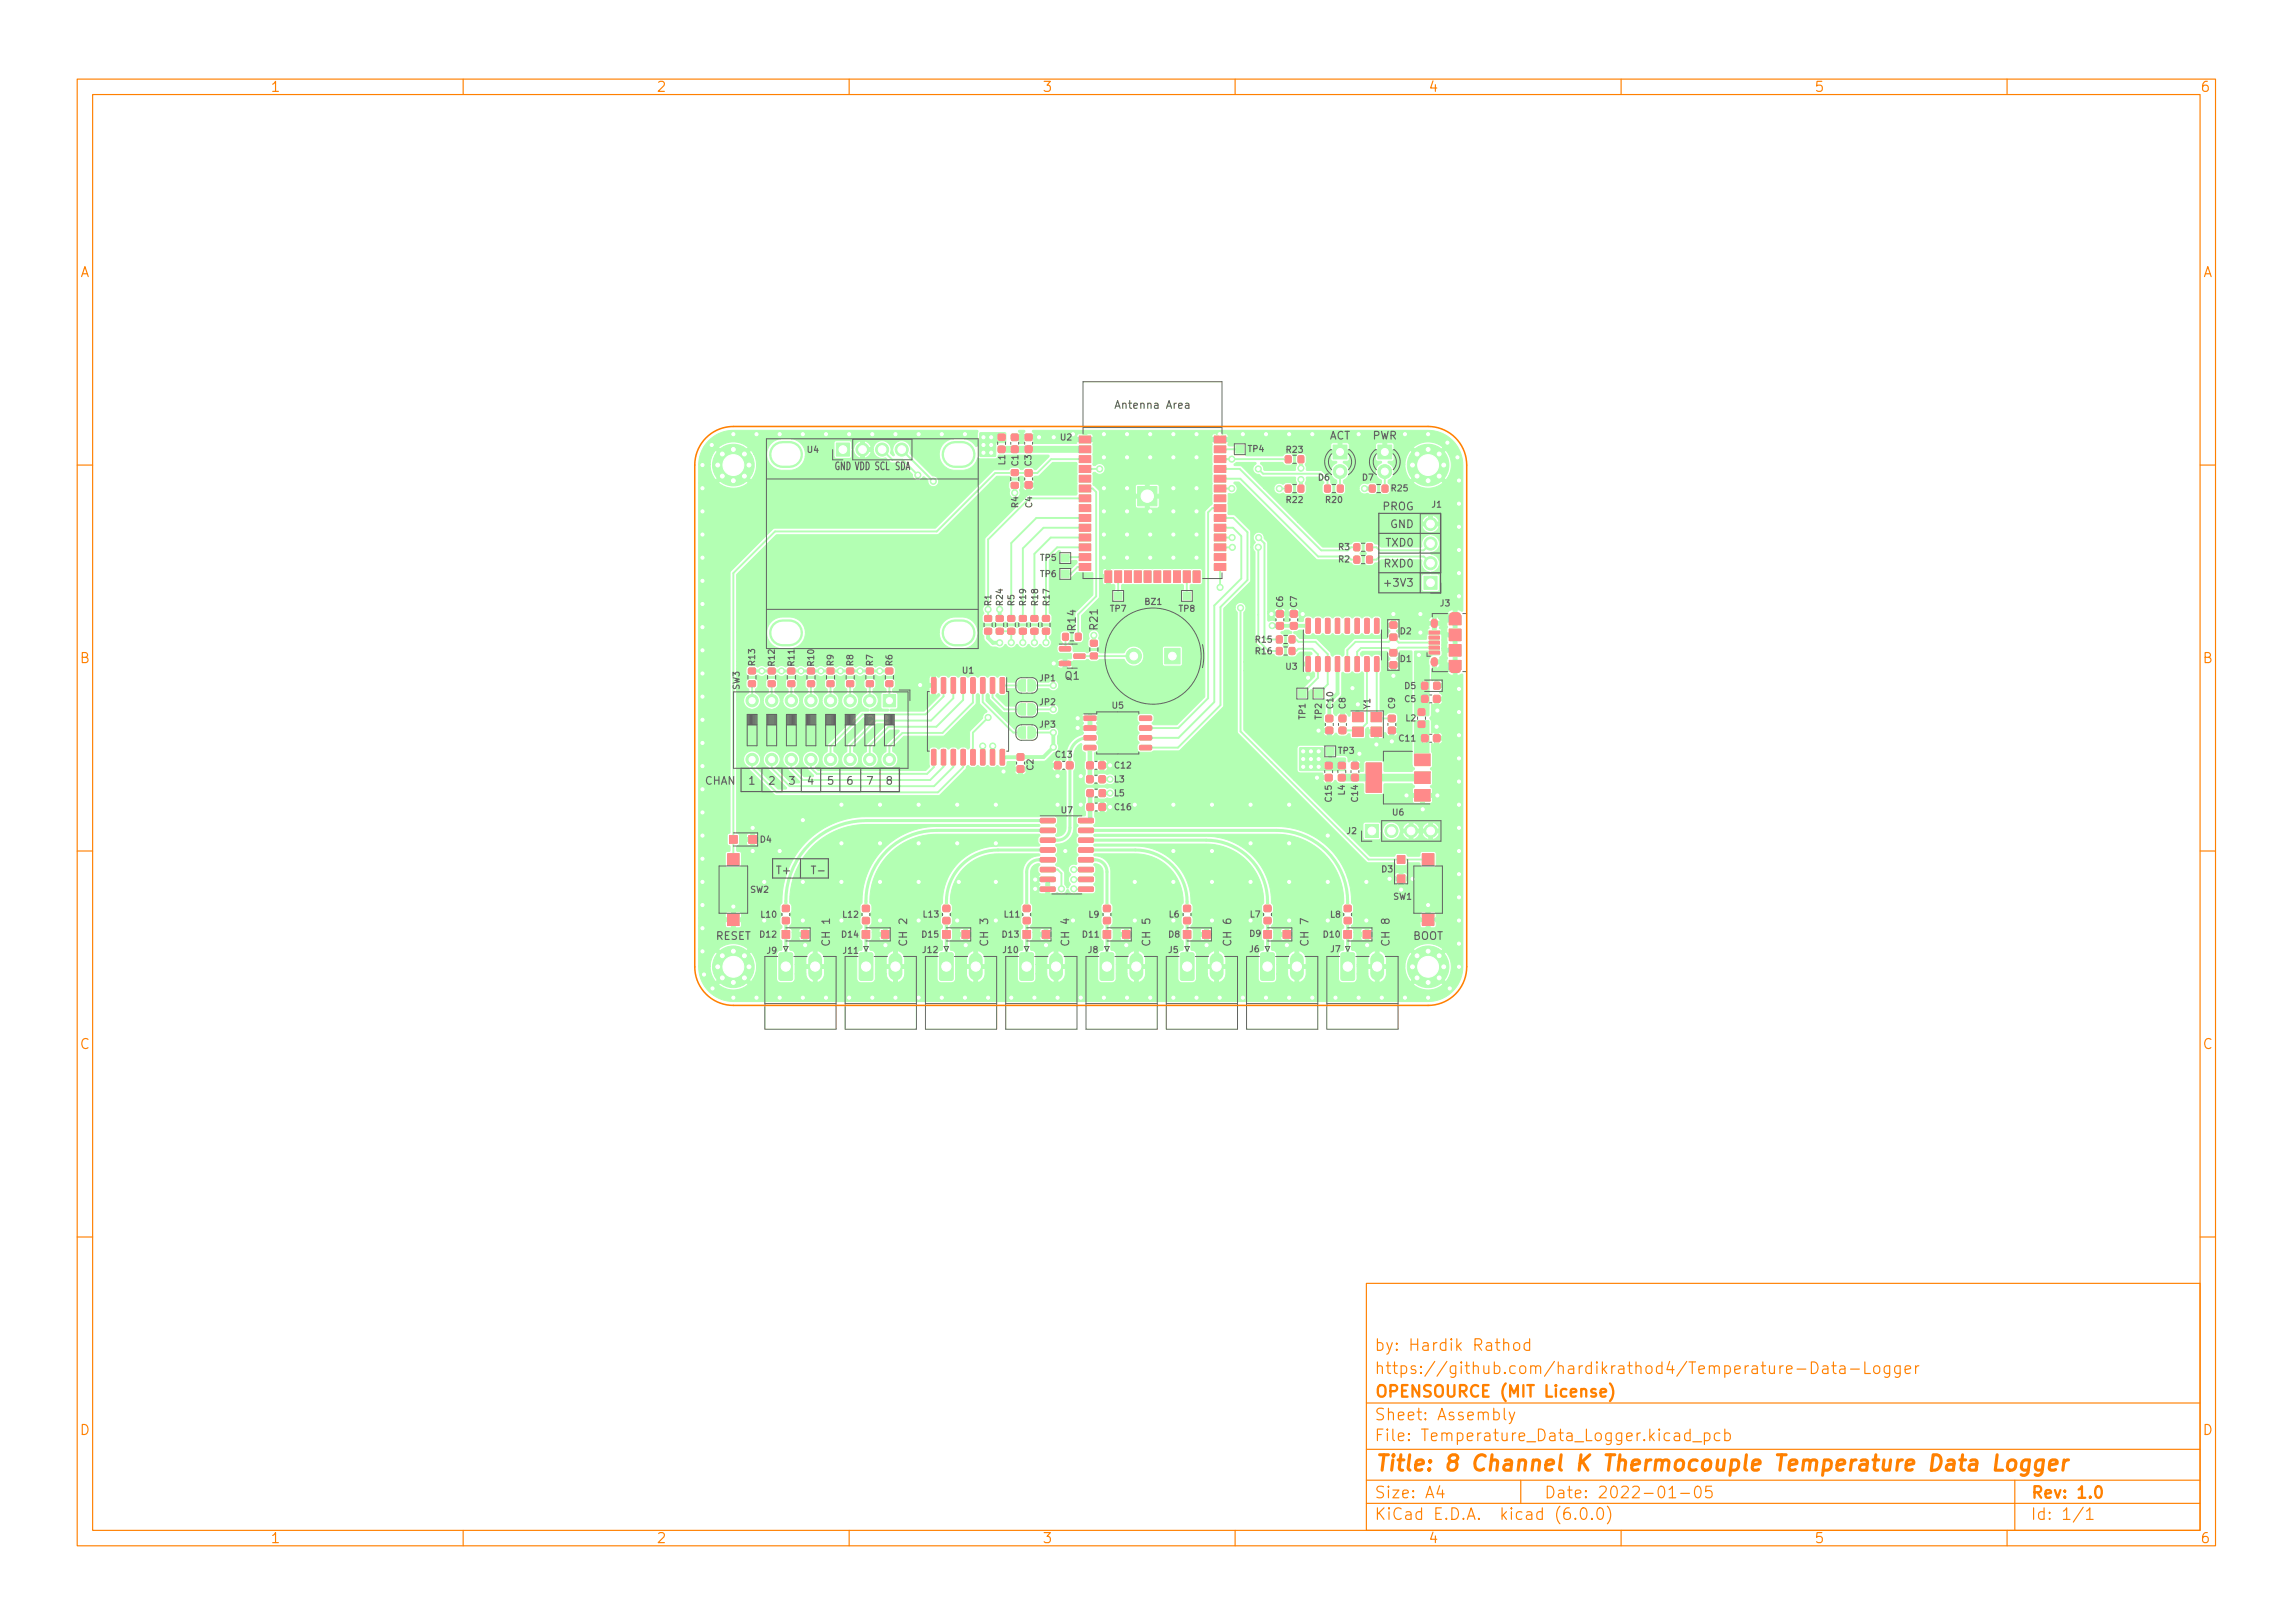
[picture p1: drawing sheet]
<svg xmlns="http://www.w3.org/2000/svg" width="297mm" height="210mm" viewBox="0 0 297 210" stroke-linecap="round" stroke-linejoin="round" font-family="sans-serif">
<defs><g id="words">
<text font-size="2.8" fill="#ff8000" x="178" y="190.6">Title: 8 Channel K Thermocouple Temperature Data Logger</text>
<g font-size="2.1" fill="#ff8000">
<text x="178" y="178">https://github.com/hardikrathod4/Temperature-Data-Logger</text>
<text x="178" y="175">by: Hardik Rathod</text>
<text x="178" y="184">Sheet: Assembly</text>
<text x="178" y="181">OPENSOURCE (MIT License)</text>
<text x="178" y="186.7">File: Temperature_Data_Logger.kicad_pcb</text>
<text x="178" y="196.9">KiCad E.D.A. kicad (6.0.0)</text>
<text x="178" y="194.1">Size: A4</text>
<text x="200" y="194.1">Date: 2022-01-05</text>
<text x="263" y="194.1">Rev: 1.0</text>
<text x="263" y="196.9">Id: 1/1</text>
</g>
<g font-size="1.8" fill="#ff8000">
<text x="35" y="11.9">1</text>
<text x="85" y="11.9">2</text>
<text x="135" y="11.9">3</text>
<text x="185" y="11.9">4</text>
<text x="235" y="11.9">5</text>
<text x="285" y="11.9">6</text>
<text x="10.3" y="35.9">A</text>
<text x="285.3" y="35.9">A</text>
<text x="10.3" y="85.9">B</text>
<text x="285.3" y="85.9">B</text>
<text x="10.3" y="135.9">C</text>
<text x="285.3" y="135.9">C</text>
<text x="10.3" y="185.9">D</text>
<text x="285.3" y="185.9">D</text>
<text x="35" y="199.9">1</text>
<text x="85" y="199.9">2</text>
<text x="135" y="199.9">3</text>
<text x="185" y="199.9">4</text>
<text x="235" y="199.9">5</text>
<text x="285" y="199.9">6</text>
</g>
<g font-size="1.4" fill="#626262">
<text x="144.8" y="52.9">Antenna Area</text>
<text x="172.2" y="56.9">ACT</text>
<text x="177.8" y="56.9">PWR</text>
<text x="108.1" y="60.9">GND VDD SCL SDA</text>
<text x="179.1" y="66.1">PROG</text>
<text x="179.5" y="70.8">TXD0</text>
<text x="180.1" y="68.4">GND</text>
<text x="179.3" y="73.5">RXD0</text>
<text x="179.5" y="76">+3V3</text>
<text x="139.3" y="81.6" transform="rotate(-90 139.3 81.6)">R14</text>
<text x="142.2" y="81.5" transform="rotate(-90 142.2 81.5)">R21</text>
<text x="138" y="88">Q1</text>
<text x="91.3" y="101.6">CHAN</text>
<text x="97" y="101.6">1</text>
<text x="99.6" y="101.6">2</text>
<text x="102.2" y="101.6">3</text>
<text x="104.6" y="101.6">4</text>
<text x="107.2" y="101.6">5</text>
<text x="109.7" y="101.6">6</text>
<text x="112.3" y="101.6">7</text>
<text x="114.8" y="101.6">8</text>
<text x="100.7" y="113.2">T+</text>
<text x="105.3" y="113.2">T-</text>
<text x="92.7" y="121.7">RESET</text>
<text x="107.5" y="122.3" transform="rotate(-90 107.5 122.3)">CH 1</text>
<text x="117.5" y="122.3" transform="rotate(-90 117.5 122.3)">CH 2</text>
<text x="128" y="122.3" transform="rotate(-90 128 122.3)">CH 3</text>
<text x="138.5" y="122.3" transform="rotate(-90 138.5 122.3)">CH 4</text>
<text x="149" y="122.3" transform="rotate(-90 149 122.3)">CH 5</text>
<text x="159.5" y="122.3" transform="rotate(-90 159.5 122.3)">CH 6</text>
<text x="169.5" y="122.3" transform="rotate(-90 169.5 122.3)">CH 7</text>
<text x="180" y="122.3" transform="rotate(-90 180 122.3)">CH 8</text>
<text x="183" y="121.7">BOOT</text>
</g>
<g font-size="1.1" fill="#626262">
<text x="104.6" y="58.6">U4</text>
<text x="137.4" y="57">U2</text>
<text x="161.7" y="58.5">TP4</text>
<text x="166.7" y="58.6">R23</text>
<text x="130.2" y="60.2" transform="rotate(-90 130.2 60.2)">L1</text>
<text x="131.9" y="65.8" transform="rotate(-90 131.9 65.8)">R4</text>
<text x="131.9" y="60.4" transform="rotate(-90 131.9 60.4)">C1</text>
<text x="133.6" y="60.4" transform="rotate(-90 133.6 60.4)">C3</text>
<text x="133.7" y="65.8" transform="rotate(-90 133.7 65.8)">C4</text>
<text x="166.7" y="65.1">R22</text>
<text x="170.8" y="62.2">D6</text>
<text x="171.8" y="65.1">R20</text>
<text x="176.5" y="62.2">D7</text>
<text x="180.3" y="63.6">R25</text>
<text x="185.5" y="65.7">J1</text>
<text x="173.4" y="71.2">R3</text>
<text x="134.8" y="72.6">TP5</text>
<text x="134.8" y="74.7">TP6</text>
<text x="173.4" y="72.8">R2</text>
<text x="128.4" y="78.5" transform="rotate(-90 128.4 78.5)">R1</text>
<text x="129.9" y="78.4" transform="rotate(-90 129.9 78.4)">R24</text>
<text x="131.4" y="78.5" transform="rotate(-90 131.4 78.5)">R5</text>
<text x="132.9" y="78.4" transform="rotate(-90 132.9 78.4)">R19</text>
<text x="134.5" y="78.4" transform="rotate(-90 134.5 78.4)">R18</text>
<text x="136" y="78.4" transform="rotate(-90 136 78.4)">R17</text>
<text x="143.8" y="79.2">TP7</text>
<text x="148.3" y="78.3">BZ1</text>
<text x="152.7" y="79.2">TP8</text>
<text x="162.7" y="83.2">R15</text>
<text x="166.2" y="78.7" transform="rotate(-90 166.2 78.7)">C6</text>
<text x="168" y="78.7" transform="rotate(-90 168 78.7)">C7</text>
<text x="181.4" y="82.2">D2</text>
<text x="186.6" y="78.5">J3</text>
<text x="95.8" y="89.4" transform="rotate(-90 95.8 89.4)">SW3</text>
<text x="97.8" y="86.2" transform="rotate(-90 97.8 86.2)">R13</text>
<text x="100.4" y="86.2" transform="rotate(-90 100.4 86.2)">R12</text>
<text x="102.9" y="86.2" transform="rotate(-90 102.9 86.2)">R11</text>
<text x="105.4" y="86.2" transform="rotate(-90 105.4 86.2)">R10</text>
<text x="108" y="86.2" transform="rotate(-90 108 86.2)">R9</text>
<text x="110.5" y="86.2" transform="rotate(-90 110.5 86.2)">R8</text>
<text x="113.1" y="86.2" transform="rotate(-90 113.1 86.2)">R7</text>
<text x="115.6" y="86.2" transform="rotate(-90 115.6 86.2)">R6</text>
<text x="124.7" y="87.2">U1</text>
<text x="134.7" y="88.2">JP1</text>
<text x="162.7" y="84.7">R16</text>
<text x="166.6" y="86.7">U3</text>
<text x="181.4" y="85.7">D1</text>
<text x="182" y="89.2">D5</text>
<text x="134.7" y="91.3">JP2</text>
<text x="134.7" y="94.2">JP3</text>
<text x="144.1" y="91.8">U5</text>
<text x="169.1" y="93.2" transform="rotate(-90 169.1 93.2)">TP1</text>
<text x="171.2" y="93.2" transform="rotate(-90 171.2 93.2)">TP2</text>
<text x="172.7" y="91.7" transform="rotate(-90 172.7 91.7)">C10</text>
<text x="174.3" y="91.8" transform="rotate(-90 174.3 91.8)">C8</text>
<text x="177.5" y="91.8" transform="rotate(-90 177.5 91.8)">Y1</text>
<text x="180.7" y="91.8" transform="rotate(-90 180.7 91.8)">C9</text>
<text x="182" y="90.9">C5</text>
<text x="182.1" y="93.4">L2</text>
<text x="133.9" y="99.8" transform="rotate(-90 133.9 99.8)">C2</text>
<text x="136.8" y="98.1">C13</text>
<text x="144.3" y="101.3">L3</text>
<text x="144.4" y="99.5">C12</text>
<text x="173.4" y="97.6">TP3</text>
<text x="181.3" y="96">C11</text>
<text x="137.5" y="105.3">U7</text>
<text x="144.3" y="103.1">L5</text>
<text x="144.4" y="104.9">C16</text>
<text x="172.5" y="103.8" transform="rotate(-90 172.5 103.8)">C15</text>
<text x="174.2" y="103" transform="rotate(-90 174.2 103)">L4</text>
<text x="175.9" y="103.8" transform="rotate(-90 175.9 103.8)">C14</text>
<text x="180.4" y="105.6">U6</text>
<text x="98.5" y="109.1">D4</text>
<text x="174.5" y="108">J2</text>
<text x="179" y="113">D3</text>
<text x="97.2" y="115.6">SW2</text>
<text x="98.6" y="118.9">L10</text>
<text x="109.2" y="118.9">L12</text>
<text x="119.6" y="118.8">L13</text>
<text x="130.1" y="118.8">L11</text>
<text x="141" y="118.9">L9</text>
<text x="151.4" y="118.8">L6</text>
<text x="161.9" y="118.8">L7</text>
<text x="172.3" y="118.9">L8</text>
<text x="180.5" y="116.5">SW1</text>
<text x="98.5" y="121.4">D12</text>
<text x="99.4" y="123.5">J9</text>
<text x="109.1" y="121.4">D14</text>
<text x="109.3" y="123.5">J11</text>
<text x="119.5" y="121.4">D15</text>
<text x="119.6" y="123.4">J12</text>
<text x="129.9" y="121.4">D13</text>
<text x="130" y="123.4">J10</text>
<text x="140.3" y="121.4">D11</text>
<text x="141" y="123.4">J8</text>
<text x="151.4" y="123.4">J5</text>
<text x="151.4" y="121.4">D8</text>
<text x="161.9" y="123.3">J6</text>
<text x="161.9" y="121.3">D9</text>
<text x="171.5" y="121.4">D10</text>
<text x="172.4" y="123.3">J7</text>
</g>
</g></defs>
<g fill="#b3ffb3" stroke="#b3ffb3" stroke-width=".13">
<path d="M180.1 80.6h.8v.7h-.8z"/>
<path d="M180.1 82.2h.8v.7h-.8z"/>
<path d="M132.8 57.8l.2-.1 .7 .1v.2v.6h-.2h-.7v-.2z"/>
<path d="M132.8 56.3l.2-.1 .7 .1v.1v.6l-.2 .1-.7-.1v-.1z"/>
<path d="M184.5 74.6h1.7v1.7h-1.7z"/>
<path d="M183.3 102.3h2v1.5h-2z"/>
<path d="M183.3 100h2v1.5h-2z"/>
<path d="M177 98.8h2v3.8h-2z"/>
<path d="M183.3 97.7h2v1.5h-2z"/>
<path d="M137.5 71.8h1v1h-1z"/>
<path d="M134.8 106h1.8l.1 .2v.3l-.2 .1h-1.7v-.1z"/>
<path d="M134.8 107.3h1.8l.1 .1v.4l-.2 .1h-1.7v-.2z"/>
<path d="M134.8 108.6h1.8l.1 .1v.4h-.2h-1.7v-.1z"/>
<path d="M134.8 109.9l1.8-.1 .1 .2v.3l-.2 .1h-1.7v-.1z"/>
<path d="M134.8 111.1h1.8l.1 .1v.4l-.2 .1h-1.7v-.2z"/>
<path d="M134.8 112.4h1.8l.1 .1v.4l-.2 .1-1.7-.1v-.1z"/>
<path d="M134.8 113.7l1.8-.1 .1 .2v.3l-.2 .1h-1.7v-.1z"/>
<path d="M134.8 114.9h1.8l.1 .1v.4l-.2 .1h-1.7v-.2z"/>
<path d="M139.7 114.9h1.9v.1v.4l-.1 .1h-1.7l-.1-.2z"/>
<path d="M139.7 113.7l1.9-.1v.2v.3l-.1 .1h-1.7l-.1-.1z"/>
<path d="M139.7 112.4h1.9v.1v.4l-.1 .1-1.7-.1-.1-.1z"/>
<path d="M139.7 111.1h1.9v.1v.4l-.1 .1h-1.7l-.1-.2z"/>
<path d="M139.7 109.9l1.9-.1v.2v.3l-.1 .1h-1.7l-.1-.1z"/>
<path d="M139.7 108.6h1.9v.1v.4h-.1h-1.7l-.1-.1z"/>
<path d="M139.7 107.3h1.9v.1v.4l-.1 .1h-1.7l-.1-.2z"/>
<path d="M139.7 106h1.9v.2v.3l-.1 .1h-1.7l-.1-.1z"/>
<path d="M150.9 84h2v2h-2z"/>
<path d="M170.3 89.3h1v1h-1z"/>
<path d="M108.3 57.4h1.7v1.7h-1.7z"/>
<path d="M153.2 76.7h1v1h-1z"/>
<path d="M133.6 79.8h.8v.7h-.8z"/>
<path d="M133.6 81.4h.8v.7h-.8z"/>
<path d="M167.2 80.7l.1-.1 .7 .1 .1 .1-.1 .7h-.1h-.7l-.1-.2z"/>
<path d="M167.2 79.1h.1h.7l.1 .2-.1 .6-.1 .1-.7-.1-.1-.2z"/>
<path d="M137.5 73.8h1v1h-1z"/>
<path d="M114.2 120.5h1v1h-1z"/>
<path d="M111.7 120.5h1v1h-1z"/>
<path d="M184.2 95.2h.1h.7v.2v.6l-.2 .1-.6-.1-.1-.1z"/>
<path d="M185.7 95.2h.2h.6l.1 .2-.1 .6-.2 .1-.6-.1v-.1z"/>
<path d="M168.2 62.9h.7v.8h-.7z"/>
<path d="M166.5 62.9h.7v.8h-.7z"/>
<path d="M132.6 117.3h.8v.8h-.8z"/>
<path d="M132.6 118.9h.8v.7h-.8z"/>
<path d="M171.8 96.8h1v1h-1z"/>
<path d="M132.2 123.5l1.4-.1 .3 .2v3.2l-.2 .2h-1.4l-.2-.1v-3.2z"/>
<path d="M171.8 92.7l.2-.1 .6 .1 .1 .1-.1 .7h-.1h-.7l-.1-.2z"/>
<path d="M171.8 94.2h.2h.6l.1 .2-.1 .6-.1 .1-.7-.1-.1-.2z"/>
<path d="M139.8 56.5h1.5v.9h-1.5z"/>
<path d="M139.8 57.8h1.5v.9h-1.5z"/>
<path d="M139.8 59h1.5v.9h-1.5z"/>
<path d="M139.8 60.3h1.5v.9h-1.5z"/>
<path d="M139.8 61.6h1.5v.9h-1.5z"/>
<path d="M139.8 62.8h1.5v.9h-1.5z"/>
<path d="M139.8 64.1h1.5v.9h-1.5z"/>
<path d="M139.8 65.4h1.5v.9h-1.5z"/>
<path d="M139.8 66.6h1.5v.9h-1.5z"/>
<path d="M139.8 67.9h1.5v.9h-1.5z"/>
<path d="M139.8 69.2h1.5v.9h-1.5z"/>
<path d="M139.8 70.5h1.5v.9h-1.5z"/>
<path d="M139.8 71.7h1.5v.9h-1.5z"/>
<path d="M139.8 73h1.5v.9h-1.5z"/>
<path d="M143.1 73.9h.9v1.5h-.9z"/>
<path d="M144.4 73.9h.9v1.5h-.9z"/>
<path d="M145.7 73.9h.9v1.5h-.9z"/>
<path d="M146.9 73.9h.9v1.5h-.9z"/>
<path d="M148.2 73.9h.9v1.5h-.9z"/>
<path d="M149.5 73.9h.9v1.5h-.9z"/>
<path d="M150.8 73.9h.8v1.5h-.8z"/>
<path d="M152 73.9h.9v1.5h-.9z"/>
<path d="M153.3 73.9h.9v1.5h-.9z"/>
<path d="M154.6 73.9h.9v1.5h-.9z"/>
<path d="M157.3 73h1.5v.9h-1.5z"/>
<path d="M157.3 71.7h1.5v.9h-1.5z"/>
<path d="M157.3 70.5h1.5v.9h-1.5z"/>
<path d="M157.3 69.2h1.5v.9h-1.5z"/>
<path d="M157.3 67.9h1.5v.9h-1.5z"/>
<path d="M157.3 66.6h1.5v.9h-1.5z"/>
<path d="M157.3 65.4h1.5v.9h-1.5z"/>
<path d="M157.3 64.1h1.5v.9h-1.5z"/>
<path d="M157.3 62.8h1.5v.9h-1.5z"/>
<path d="M157.3 61.6h1.5v.9h-1.5z"/>
<path d="M157.3 60.3h1.5v.9h-1.5z"/>
<path d="M157.3 59h1.5v.9h-1.5z"/>
<path d="M157.3 57.8h1.5v.9h-1.5z"/>
<path d="M157.3 56.5h1.5v.9h-1.5z"/>
<path d="M147.4 63h2.5v2.5h-2.5z"/>
<path d="M173.5 92.7l.1-.1 .7 .1 .1 .1-.1 .7h-.1h-.7l-.1-.2z"/>
<path d="M173.5 94.2h.1h.7l.1 .2-.1 .6-.1 .1-.7-.1-.1-.2z"/>
<path d="M166.2 120.5h1v1h-1z"/>
<path d="M163.7 120.5h1v1h-1z"/>
<path d="M153 123.5l1.4-.1 .3 .2v3.2l-.2 .2h-1.4l-.2-.1v-3.2z"/>
<path d="M176.6 120.5h1v1h-1z"/>
<path d="M174.1 120.5h1v1h-1z"/>
<path d="M101.4 117.3h.8v.8h-.8z"/>
<path d="M101.4 118.9h.8v.7h-.8z"/>
<path d="M185.1 84.3h1.4v.4h-1.4z"/>
<path d="M185.1 83.7h1.4v.4h-1.4z"/>
<path d="M185.1 83h1.4v.4h-1.4z"/>
<path d="M185.1 82.4h1.4v.4h-1.4z"/>
<path d="M185.1 81.7h1.4v.4h-1.4z"/>
<path d="M187.7 83.5h1.6v1.5h-1.6z"/>
<path d="M187.7 81.5h1.6v1.5h-1.6z"/>
<path d="M187.7 85.5h1.6v1.2h-1.6z"/>
<path d="M187.7 79.7h1.6v1.2h-1.6z"/>
<path d="M111.4 123.5l1.4-.1 .3 .2v3.2l-.2 .2h-1.4l-.2-.1v-3.2z"/>
<path d="M163.4 123.5l1.4-.1 .3 .2v3.2l-.2 .2h-1.4l-.2-.1v-3.2z"/>
<path d="M137.3 83.8h1.3l.1 .1v.4h-.2h-1.2l-.1-.1z"/>
<path d="M137.3 85.7h1.3l.1 .1v.4h-.2h-1.2l-.1-.1z"/>
<path d="M139.1 84.7h1.4l.1 .1v.4l-.2 .1h-1.2l-.1-.2z"/>
<path d="M112.3 88.2h.8v.7h-.8z"/>
<path d="M112.3 86.6h.8v.7h-.8z"/>
<path d="M175.1 100.4l.2-.1 .6 .1 .1 .1-.1 .6-.1 .1-.7-.1-.1-.1z"/>
<path d="M175.1 98.8l.2-.1 .6 .1 .1 .2-.1 .6h-.1h-.7l-.1-.2z"/>
<path d="M114.4 90h1.6v1.6h-1.6z"/>
<path d="M122.2 117.3h.8v.8h-.8z"/>
<path d="M122.2 118.9h.8v.7h-.8z"/>
<path d="M101 123.5l1.4-.1 .3 .2v3.2l-.2 .2h-1.4l-.2-.1v-3.2z"/>
<path d="M131 62.5h.9v.7h-.9z"/>
<path d="M131 60.9h.9v.7h-.9z"/>
<path d="M135.1 79.8h.8v.7h-.8z"/>
<path d="M135.1 81.4h.8v.7h-.8z"/>
<path d="M94.3 118.4h1.4v1.5h-1.4z"/>
<path d="M94.3 110.6h1.4v1.5h-1.4z"/>
<path d="M163.8 117.3h.8v.8h-.8z"/>
<path d="M163.8 118.9h.8v.7h-.8z"/>
<path d="M183.7 91.9h.9v.7h-.9z"/>
<path d="M183.7 93.5h.9v.7h-.9z"/>
<path d="M133.2 88h.4a.5 .5 0 0 1 .6 .5l-.1 .7-.1 .2-.3 .1h-.5z"/>
<path d="M132 88.2l.3-.1 .5-.1v1.5h-.5l-.3-.1a.87 .87 0 0 1-.2-.9z"/>
<path d="M130.6 81.4h.8v.7h-.8z"/>
<path d="M130.6 79.8h.8v.7h-.8z"/>
<path d="M114.8 88.2h.8v.7h-.8z"/>
<path d="M114.8 86.6h.8v.7h-.8z"/>
<path d="M173.8 123.5l1.4-.1 .3 .2v3.2l-.2 .2h-1.4l-.2-.1v-3.2z"/>
<path d="M99.5 88.2h.9v.7h-.9z"/>
<path d="M99.5 86.6h.9v.7h-.9z"/>
<path d="M184.2 90.1h.1h.7v.2v.6l-.2 .1-.6-.1-.1-.1z"/>
<path d="M185.7 90.1h.2h.6l.1 .2-.1 .6-.2 .1-.6-.1v-.1z"/>
<path d="M177.1 72.1h.7v.8h-.7z"/>
<path d="M175.4 72.1h.7v.8h-.7z"/>
<path d="M97 88.2h.8v.7h-.8z"/>
<path d="M97 86.6h.8v.7h-.8z"/>
<path d="M172.7 57.7h1.8v1.8h-1.8z"/>
<path d="M168.2 89.3h1v1h-1z"/>
<path d="M171.6 62.9h.7v.8h-.7z"/>
<path d="M173.3 62.9h.7v.8h-.7z"/>
<path d="M132.1 79.8h.8v.7h-.8z"/>
<path d="M132.1 81.4h.8v.7h-.8z"/>
<path d="M140.4 92.8h1.5l.1 .1v.4h-.1h-1.4l-.1-.1z"/>
<path d="M140.4 94.1l1.5-.1 .1 .2v.3l-.1 .1h-1.4l-.1-.1z"/>
<path d="M140.4 95.3h1.5l.1 .1v.4l-.1 .1h-1.4l-.1-.2z"/>
<path d="M140.4 96.6h1.5l.1 .1v.4l-.1 .1-1.4-.1-.1-.1z"/>
<path d="M147.6 96.6h1.5l.1 .1v.4l-.2 .1-1.3-.1-.1-.1z"/>
<path d="M147.6 95.3h1.5l.1 .1v.4l-.2 .1h-1.3l-.1-.2z"/>
<path d="M147.6 94.1l1.5-.1 .1 .2v.3l-.2 .1h-1.3l-.1-.1z"/>
<path d="M147.6 92.8h1.5l.1 .1v.4h-.2h-1.3l-.1-.1z"/>
<path d="M129.6 87.8h.4l.1 .1v1.8v.1h-.4l-.1-.1z"/>
<path d="M128.3 87.8h.4l.2 .1v1.8l-.1 .1h-.4l-.1-.1z"/>
<path d="M127 87.8h.5l.1 .1v1.8l-.1 .1h-.3l-.2-.1z"/>
<path d="M125.8 87.8h.4l.1 .1v1.8l-.1 .1h-.3l-.2-.1z"/>
<path d="M124.5 87.8h.4l.2 .1v1.8l-.1 .1h-.4l-.1-.1z"/>
<path d="M123.2 87.8h.4l.2 .1v1.8l-.1 .1h-.4l-.1-.1z"/>
<path d="M122 87.8h.4l.1 .1v1.8l-.1 .1h-.3l-.2-.1z"/>
<path d="M120.7 87.8h.4l.1 .1 .1 1.8-.1 .1h-.4l-.1-.1z"/>
<path d="M120.7 97.1h.4l.1 .1 .1 1.8-.1 .1h-.4l-.1-.1z"/>
<path d="M122 97.1h.4l.1 .1v1.8l-.1 .1h-.3l-.2-.1z"/>
<path d="M123.2 97.1h.4l.2 .1v1.8l-.1 .1h-.4l-.1-.1z"/>
<path d="M124.5 97.1h.4l.2 .1v1.8l-.1 .1h-.4l-.1-.1z"/>
<path d="M125.8 97.1h.4l.1 .1v1.8l-.1 .1h-.3l-.2-.1z"/>
<path d="M127 97.1h.5l.1 .1v1.8l-.1 .1h-.3l-.2-.1z"/>
<path d="M128.3 97.1h.4l.2 .1v1.8l-.1 .1h-.4l-.1-.1z"/>
<path d="M129.6 97.1h.4l.1 .1v1.8v.1h-.4l-.1-.1z"/>
<path d="M133.2 91.1h.4a.5 .5 0 0 1 .6 .5l-.1 .7-.1 .2-.3 .1h-.5z"/>
<path d="M132 91.3l.3-.1 .5-.1v1.5h-.5l-.3-.1a.87 .87 0 0 1-.2-.9z"/>
<path d="M178.5 57.7h1.8v1.8h-1.8z"/>
<path d="M180.1 85.8h.8v.7h-.8z"/>
<path d="M180.1 84.2h.8v.7h-.8z"/>
<path d="M181 113.3h1v1h-1z"/>
<path d="M181 110.8h1v1h-1z"/>
<path d="M131 57.8l.2-.1 .7 .1v.2v.6h-.2h-.7v-.2z"/>
<path d="M131 56.3l.2-.1 .7 .1v.1v.6l-.2 .1-.7-.1v-.1z"/>
<path d="M140.8 98.7h.2h.6v.2v.7h-.2h-.6v-.2z"/>
<path d="M142.4 98.7h.1h.6l.1 .2-.1 .7h-.1h-.6l-.1-.2z"/>
<path d="M103.8 120.5h1v1h-1z"/>
<path d="M101.3 120.5h1v1h-1z"/>
<path d="M124.6 120.5h1v1h-1z"/>
<path d="M122.1 120.5h1v1h-1z"/>
<path d="M140.8 100.5h.8v.9h-.8z"/>
<path d="M142.4 100.5h.7v.9h-.7z"/>
<path d="M121.8 123.5l1.4-.1 .3 .2v3.2l-.2 .2h-1.4l-.2-.1v-3.2z"/>
<path d="M132.8 60.9l.2-.1 .7 .1v.1v.7h-.2h-.7v-.2z"/>
<path d="M132.8 62.4h.2h.7v.2v.6l-.2 .1-.7-.1v-.2z"/>
<path d="M177.6 92.3h1.4v1.2h-1.4z"/>
<path d="M175.2 92.3h1.4v1.2h-1.4z"/>
<path d="M175.2 94.2h1.4v1.2h-1.4z"/>
<path d="M177.6 94.2h1.4v1.2h-1.4z"/>
<path d="M107.2 88.2h.8v.7h-.8z"/>
<path d="M107.2 86.6h.8v.7h-.8z"/>
<path d="M144.3 76.7h1v1h-1z"/>
<path d="M153.4 117.3h.8v.8h-.8z"/>
<path d="M153.4 118.9h.8v.7h-.8z"/>
<path d="M97 108.2h1v1h-1z"/>
<path d="M94.5 108.2h1v1h-1z"/>
<path d="M129.1 79.8h.8v.7h-.8z"/>
<path d="M129.1 81.4h.8v.7h-.8z"/>
<path d="M169.2 85.1l.4-.1 .1 .1 .1 1.7-.1 .2h-.4l-.1-.1z"/>
<path d="M170.5 85.1l.4-.1 .1 .1v1.7l-.1 .2h-.3l-.2-.1z"/>
<path d="M171.7 85.1l.4-.1 .2 .1v1.7l-.1 .2h-.4l-.1-.1z"/>
<path d="M173 85.1l.4-.1 .2 .1v1.7l-.1 .2h-.4l-.1-.1z"/>
<path d="M174.3 85.1l.4-.1 .1 .1v1.7l-.1 .2h-.3l-.2-.1z"/>
<path d="M175.5 85.1l.5-.1 .1 .1v1.7l-.1 .2h-.3l-.2-.1z"/>
<path d="M176.8 85.1l.4-.1 .2 .1v1.7l-.1 .2h-.4l-.1-.1z"/>
<path d="M178.1 85.1l.4-.1 .1 .1v1.7v.2h-.4l-.1-.1z"/>
<path d="M178.1 80.1h.4l.1 .1v1.7v.1h-.4h-.1z"/>
<path d="M176.8 80.1h.4l.2 .1v1.7l-.1 .1h-.4h-.1z"/>
<path d="M175.5 80.1h.5l.1 .1v1.7l-.1 .1h-.3h-.2z"/>
<path d="M174.3 80.1h.4l.1 .1v1.7l-.1 .1h-.3h-.2z"/>
<path d="M173 80.1h.4l.2 .1v1.7l-.1 .1h-.4h-.1z"/>
<path d="M171.7 80.1h.4l.2 .1v1.7l-.1 .1h-.4h-.1z"/>
<path d="M170.5 80.1h.4l.1 .1v1.7l-.1 .1h-.3h-.2z"/>
<path d="M169.2 80.1h.4l.1 .1 .1 1.7-.1 .1h-.4h-.1z"/>
<path d="M140.8 104.1h.2h.6l.1 .2-.1 .7h-.1h-.7v-.2z"/>
<path d="M142.4 104.1h.1h.7v.2v.7h-.2h-.6l-.1-.2z"/>
<path d="M131.8 97.7l.1-.1 .7 .1 .1 .1-.1 .7h-.1h-.7l-.1-.2z"/>
<path d="M131.8 99.2h.1h.7l.1 .2-.1 .6-.1 .1-.7-.1-.1-.2z"/>
<path d="M138.2 98.7h.1h.7v.2v.7h-.2h-.6l-.1-.2z"/>
<path d="M136.6 98.7h.2h.6l.1 .2-.1 .7h-.2h-.6v-.2z"/>
<path d="M184.3 118.4h1.4v1.5h-1.4z"/>
<path d="M184.3 110.6h1.4v1.5h-1.4z"/>
<path d="M168.2 59.1h.7v.8h-.7z"/>
<path d="M166.5 59.1h.7v.8h-.7z"/>
<path d="M185.8 88.4h.7v.8h-.7z"/>
<path d="M184.2 88.4h.7v.8h-.7z"/>
<path d="M176.9 106.8h1.7v1.7h-1.7z"/>
<path d="M133.2 94.1h.4a.5 .5 0 0 1 .6 .5l-.1 .7-.1 .2-.3 .1h-.5z"/>
<path d="M132 94.3l.3-.1 .5-.1v1.5h-.5l-.3-.1a.87 .87 0 0 1-.2-.9z"/>
<path d="M179.9 94.2h.1h.7l.1 .2-.1 .6-.1 .1-.7-.1-.1-.2z"/>
<path d="M179.9 92.7l.1-.1 .7 .1 .1 .1-.1 .7h-.1h-.7l-.1-.2z"/>
<path d="M173.4 100.4h.8v.7h-.8z"/>
<path d="M173.4 98.8h.8v.7h-.8z"/>
<path d="M102.1 88.2h.8v.7h-.8z"/>
<path d="M102.1 86.6h.8v.7h-.8z"/>
<path d="M177.1 70.5h.7v.8h-.7z"/>
<path d="M175.4 70.5h.7v.8h-.7z"/>
<path d="M142.6 123.5l1.4-.1 .3 .2v3.2l-.2 .2h-1.4l-.2-.1v-3.2z"/>
<path d="M135 120.5h1v1h-1z"/>
<path d="M132.5 120.5h1v1h-1z"/>
<path d="M165.4 80.7l.2-.1 .6 .1 .1 .1-.1 .7h-.2h-.6l-.1-.2z"/>
<path d="M165.4 79.1h.2h.6l.1 .2-.1 .6-.2 .1-.6-.1-.1-.2z"/>
<path d="M160.1 57.7h1v1h-1z"/>
<path d="M141.3 83h.8v.7h-.8z"/>
<path d="M141.3 84.6h.8v.7h-.8z"/>
<path d="M165.4 83.9h.7v.9h-.7z"/>
<path d="M167 83.9h.7v.9h-.7z"/>
<path d="M139.3 82.1h.7v.8h-.7z"/>
<path d="M137.7 82.1h.7v.8h-.7z"/>
<path d="M165.4 82.4h.7v.9h-.7z"/>
<path d="M167 82.4h.7v.9h-.7z"/>
<path d="M145.4 120.5h1v1h-1z"/>
<path d="M142.9 120.5h1v1h-1z"/>
<path d="M143 117.3h.8v.8h-.8z"/>
<path d="M143 118.9h.8v.7h-.8z"/>
<path d="M129.3 56.3h.9v.7h-.9z"/>
<path d="M129.3 57.8h.9v.8h-.9z"/>
<path d="M104.6 88.2h.9v.7h-.9z"/>
<path d="M104.6 86.6h.9v.7h-.9z"/>
<path d="M177.4 62.9h.7v.8h-.7z"/>
<path d="M179.1 62.9h.7v.8h-.7z"/>
<path d="M171.7 98.8l.2-.1 .6 .1 .1 .2-.1 .6h-.1h-.7l-.1-.2z"/>
<path d="M171.7 100.4l.2-.1 .6 .1 .1 .1-.1 .6-.1 .1-.7-.1-.1-.1z"/>
<path d="M174.2 117.3h.8v.8h-.8z"/>
<path d="M174.2 118.9h.8v.7h-.8z"/>
<path d="M109.7 88.2h.9v.7h-.9z"/>
<path d="M109.7 86.6h.9v.7h-.9z"/>
<path d="M127.6 81.4h.8v.7h-.8z"/>
<path d="M127.6 79.8h.8v.7h-.8z"/>
<path d="M111.8 117.3h.8v.8h-.8z"/>
<path d="M111.8 118.9h.8v.7h-.8z"/>
<path d="M142.4 102.3h.8v.9h-.8z"/>
<path d="M140.8 102.3h.8v.9h-.8z"/>
<path d="M155.8 120.5h1v1h-1z"/>
<path d="M153.3 120.5h1v1h-1z"/>
<path d="M126.9 56.1l3.3-.1 .1 .1v1.2h-1.3v1.7l-.1 .1h-1.9h-.1z"/>
<path d="M91.8 57.1a4.5 4.5 0 0 1 3.2-1.4h31.6l.1 .2-.1 .3v1.5l-.1 .1h-.1a2.04 2.04 0 0 0-1.6-1h-1.4a2.06 2.06 0 0 0-1.7 2.1 2.06 2.06 0 0 0 1.9 2h1.3a2.25 2.25 0 0 0 1.8-1.5h.3h1.9a.61 .61 0 0 0 .5-.4h6.4h.1v.2l-1.7 1.6h-.2l-.4-.3-.9 .1a.43 .43 0 0 1-.5 .2l-.4-.3a1.07 1.07 0 0 0-1 .2l-.2 .1h-1.7l-.2 .1-7.6 7.5h-20.8l-.2 .1-5.4 5.5-.1 .2v33.6l-.4 .4v1.1l.4 .3v.6l-.1 .1h-.4l-.1 .2v1.7l.2 .2h1.6l.2-.1v-1.8l-.1-.2h-.4l-.1-.1v-.6l.3-.1 .1-.2h.9l.3 .2h1.1l.2-.2v-.3h-.5v.5h-.6v-.5h-.5v.3h-.9v-.8h2.5v-.3l-.1-.2-.4-.1v.6h-.6v-.5l-.2-.1-.3 .2v.4h-.9v-.4l-.4-.3v-9.4h.9a1.31 1.31 0 0 0 .7 1.1l.1 .2 3.2 3.3 .2 .1h21.1l.2-.1 3.1-3.1h6.5l.2 .3 .3 .2 .8-.1 .3-.4h-.5v.5h-.6v-.5h-7l.3-.5h11.1l.1 .4 .4 .1v-.5h-11.6l.2-.2 .4 .2h.5l.2-.1a.26 .26 0 0 1 .5 .1h.5l.5-.2 .3 .2h.5l.2-.1a.26 .26 0 0 1 .5 .1h.7l.2-.2 .1-.5 .1-.1h.9l.2 .1v.2l-.2 .2-.1 .3h1.6l-.1-.3-.2-.2h4.1v-.5l-.4 .1-.1 .4-3.6-.1 .2-.2h2.5l1.1-1.1 .5-.2 .2-.5-.2-.5v-.9l.2-.5-.2-.5-.3-.2h-.3l-.5 .3h-1.4l-.3-.5-.4-.1h-1.6a1.14 1.14 0 0 0-.7 .6l-1.2-1.2h9.8l.1 .2a.25 .25 0 0 1 .1 .3 .25 .25 0 0 1-.2 .2v.1h2.2l-.3-.4 .3-.4h-.8v.7h-.6v-.7h-10.6l-2.5-2.5v-.8a.2 .2 0 0 1 .2-.1 .2 .2 0 0 1 .1 .2l.1 .5 1.7 1.6 .2 .1h1.4l.3 .4 .4 .2 1.5 .1 .4-.2h8.2l-.1-.2-.3-.2h-.4v.4h-.6v-.4h-.4l-.3 .2-.1 .2h-6l.4-.5h1.3l.4 .3a.7 .7 0 0 0 1-.7 .7 .7 0 0 0-1-.7l-.3 .3h-1.4l-.3-.5-.4-.1-1.5-.1-.4 .2-.4 .5h-1.1l-1.4-1.3a.23 .23 0 0 1 .2-.3 .23 .23 0 0 1 .3 .2h.5l.3-.1 .1-.2 .1-.5 .1-.1h.9l.4 .5 .4 .2 1.5-.1 .4-.2 .3-.4h1.3l.6 .3a.7 .7 0 0 0 .7-.8 .7 .7 0 0 0-.9-.6l-.3 .3h-1.4l-.3-.5-.4-.1-1.5-.1-.4 .2-.4 .5h-.9l-.1-.1-.1-.6-.2-.2h-.6l-.2 .1a.25 .25 0 0 1-.5-.1h-.6l-.2 .1a.24 .24 0 0 1-.4-.1h-.6l-.3 .1a.24 .24 0 0 1-.4-.1h-.6l-.3 .1a.24 .24 0 0 1-.4-.1h-.6l-.2 .1a.24 .24 0 0 1-.4-.1h-.6l-.3 .1a.24 .24 0 0 1-.4-.1h-.6l-.3 .1a.25 .25 0 0 1-.4-.1h-.1v2.6l.4-.2 .1 .2-1.9 2h-4.4l-.1-.1 .1-.1h.7l.2-.3v-1.7l-.1-.2h4.2l.1 .3 .2 .1v-1h-.3v.6h-4.2h-.5l-.1-.4 .3-.3 .1-.5h4.7v-1l-.2 .1-.1 .2v.7h-4.4l-.1-.4-.2-.2h-1l-.3 .4v.5l.1 .2 .3 .3v.2l-.1 .2h-.5l-.1 .2v1.7l.2 .3h.8v.2h-2.2a.14 .14 0 0 1-.1-.1 .14 .14 0 0 1 .1-.2 1.1 1.1 0 0 0 .9-.9 1.1 1.1 0 0 0-.6-1.1l-.1-.5 .4-.4v-.6l-.2-.3-.2-.1h-.8l-.3 .2-.1 .8 .3 .4v.4a1.22 1.22 0 0 0-.5 1.6l.3 .3 .3 .2a.18 .18 0 0 1 .2 .1 .18 .18 0 0 1 0 .2l-1.1 .1-4.2 4.2-.1 1a1.11 1.11 0 0 0-.4 1.7 1.11 1.11 0 0 0 1.8 0 1.11 1.11 0 0 0-.5-1.7l.1-.6 3.7-3.8h1.1l.1 .2-3.2 3.2-.1 1a1.11 1.11 0 0 0-.4 1.7 1.11 1.11 0 0 0 1.7 0 1.11 1.11 0 0 0-.4-1.7v-.6l2.9-3h1.1l.1 .2-2.4 2.3-.1 1.1a1.11 1.11 0 0 0-.4 1.7 1.11 1.11 0 0 0 1.8 0 1.11 1.11 0 0 0-.5-1.7v-.7l2.1-2.1h1.2l.1 .2-1.7 1.6v1a1.11 1.11 0 0 0-.5 1.7 1.11 1.11 0 0 0 1.8 0 1.11 1.11 0 0 0-.4-1.7v-.6l1.4-1.4h5.1l.2-.1 4-4 .1-1.3a.2 .2 0 0 1 .2-.1 .2 .2 0 0 1 .2 .2v1l.9 1 .1 .1-.5 .4-.1 .5-1.7 1.6v2.2a.25 .25 0 0 1-.3 .1 .25 .25 0 0 1-.2-.2h-.5l-.3 .1a.26 .26 0 0 1-.2 .1 .26 .26 0 0 1-.3-.2h-.5l-.2 .1a.26 .26 0 0 1-.3 .1 .26 .26 0 0 1-.2-.2h-.6l-.2 .1a.26 .26 0 0 1-.3 .1 .26 .26 0 0 1-.2-.2h-.6l-.3 .2v2v.3l-.5 .5h-13.9l-.3-.3-.1-.1a1.11 1.11 0 0 0 .3-1.7 1.11 1.11 0 0 0-1.7 0 1.11 1.11 0 0 0 .4 1.7l.1 .4 .7 .6-.1 .2h-1.1l-1.1-1.1v-.2a1.11 1.11 0 0 0 .2-1.7 1.11 1.11 0 0 0-1.7 .2 1.11 1.11 0 0 0 .5 1.6l.1 .4 1.4 1.4-.1 .2h-1l-1.9-1.9v-.2a1.11 1.11 0 0 0 .1-1.7 1.11 1.11 0 0 0-1.7 .2 1.11 1.11 0 0 0 .5 1.6l.1 .4 2.3 2.2-.1 .2h-1l-2.8-2.7 .1-.2a1.1 1.1 0 0 0-.1-1.9 1.1 1.1 0 0 0-1.7 1h-.9v-7.7h.9a1.11 1.11 0 0 0 1.1 1.2 1.11 1.11 0 0 0 1.1-1.1l.4-.1a1.11 1.11 0 0 0 1.1 1.2 1.11 1.11 0 0 0 1.1-1.1l.3-.1a1.11 1.11 0 0 0 1.1 1.2 1.11 1.11 0 0 0 1.1-1.1l.3-.1a1.11 1.11 0 0 0 1.1 1.2 1.11 1.11 0 0 0 1.2-1.1l.3-.1a1.11 1.11 0 0 0 1.1 1.2 1.11 1.11 0 0 0 1.1-1.1l.3-.1a1.1 1.1 0 0 0 1.7 1 1.1 1.1 0 0 0-.1-1.9v-.5l.3-.4v-.8l-.4-.2h-.9l-.2 .4v.5l.3 .5v.4l-.5 .5-.2 .5h-.3l-.2-.5-.5-.5v-.4l.4-.4-.1-.8-.3-.2h-.8l-.2 .1-.2 .3v.6l.3 .4v.4l-.4 .5-.2 .5h-.3l-.2-.5-.5-.5v-.4l.3-.4v-.8l-.4-.2h-.7l-.3 .1-.1 .3v.6l.3 .4v.4l-.5 .5-.2 .5h-.3a1.74 1.74 0 0 0-.7-1l.1-.4 .3-.4-.1-.8-.3-.2h-.9l-.3 .4v.5l.4 .5v.4l-.5 .5-.2 .5h-.3l-.2-.5-.5-.5v-.4l.3-.4v-.8l-.4-.2h-.7l-.3 .1-.1 .3v.6l.3 .4v.4l-.5 .5-.1 .5h-.4l-.1-.5-.5-.5v-.4l.3-.4-.1-.8-.3-.2h-.8l-.2 .1-.2 .3v.6l.4 .4v.4l-.5 .5-.2 .5h-.9v-4h1.2v.5l.2 .3a1.49 1.49 0 0 0 1.2 0l.2-.1 .6 .2 .4-.2 .1 .1a1.07 1.07 0 0 0 1 .1l.4-.2 .4 .2h.4l.3-.2 .1 .1a1.49 1.49 0 0 0 1.2 0l.2-.1 .5 .2 .5-.2 .1 .1a1.49 1.49 0 0 0 1.3 0l.1-.1 .6 .2 .4-.2 .4 .2a1.07 1.07 0 0 0 1-.1l.1-.1 .6 .2 .5-.2 .1 .1a1.49 1.49 0 0 0 1.3 0l.1-.1 .6 .2 .4-.2 .2 .1a1.07 1.07 0 0 0 1 .1l.3-.2 .5 .2 .7-.1a1.07 1.07 0 0 0 1 .1l.3-.2 .1-.7-.2-.3-.3-.2h-.7l-.3 .2-.6-.2-.5 .2-.4-.2h-.7l-.4 .2-.2-.1-.4-.1-.4 .2-.4-.2h-.7l-.4 .2-.3-.1-.3-.1-.5 .2-.4-.2h-.7l-.3 .2-.6-.2-.5 .2-.4-.2h-.7l-.4 .2-.5-.2-.5 .2-.4-.2h-.7l-.5 .2-.2-.1-.3-.1-.5 .2-.4-.2h-.7l-.4 .2-.3-.1-.3-.1-.4 .2-.4-.2h-.7l-.3 .2-.2 .3h-1.2v-.5h41.5l.2 .2 .2 .1h1.3l.3-.1 .1-.2h-.8v.3h-.5v-.3h-42.3v-.5h42.3v-.3l-.4-.1-.2 .2-.2 .2h-41.5v-1.4h41.5l.2 .2 .2 .1 1.5 .1v.6l-.6 .1v.3h.8l.1-.1h1.4l.3-.2 .4 .2a1.2 1.2 0 0 0 1.1-.1l.2-.1h3.1a1.33 1.33 0 0 0 2 .6h3l.2 .3h2.1l.3-.3v-2.1l-.3-.2h-2.2l-.1 .3v2h-3h.1a1.31 1.31 0 0 0-.1-2.1 1.31 1.31 0 0 0-2 .7h-3.1l-.2-.2a1.07 1.07 0 0 0-1-.1l-.4 .3-.4-.2h-1.4l-.1-.1v-.6l-.2-.2a.21 .21 0 0 1-.3-.1 .21 .21 0 0 1 .1-.3l.1-.2v-.8l-.1-.2-.3-.2h-.6l-.3 .3-.1 .8 .2 .3a.18 .18 0 0 1 .1 .2 .18 .18 0 0 1-.1 .1l-.3 .1-.2 .2-.1 .6h-41.5v-2.4h3.9l.2 .9a2.06 2.06 0 0 0 1.7 1.2h1.4a2.06 2.06 0 0 0 1.7-2.1h17.4v.6a2.06 2.06 0 0 0 1.9 1.5h1.3a2.05 2.05 0 0 0 1.7-2.5h.6v.6l.2 .3 .1 .4 .8 .9 .2 .1h.6a.7 .7 0 0 0 .9 0l.1-.2a.15 .15 0 0 1 .2-.1 .15 .15 0 0 1 .1 .1 .7 .7 0 0 0 1 .2l.2-.2a.15 .15 0 0 1 .2-.1 .15 .15 0 0 1 .1 .1 .7 .7 0 0 0 1 .2l.2-.2a.15 .15 0 0 1 .2-.1 .15 .15 0 0 1 .1 .1 .7 .7 0 0 0 1 .2l.2-.2a.15 .15 0 0 1 .2-.1 .15 .15 0 0 1 .1 .1 .7 .7 0 0 0 .9 .3 .7 .7 0 0 0 .3-1l-.2-.4 .4-.4v-.6l-.2-.3a1.07 1.07 0 0 0-1-.1l-.3 .2-.2-.1a1.07 1.07 0 0 0-1-.1l-.3 .2-.2-.1a1.07 1.07 0 0 0-1-.1l-.3 .2-.2-.1a1.07 1.07 0 0 0-1-.1l-.3 .2-.2-.1a1.07 1.07 0 0 0-1-.1l-.4 .2-.3-.2h-.8l-.2 .1-.2 .3h-.6a2.06 2.06 0 0 0-1.8-1.6l-1.4 .1a2.06 2.06 0 0 0-1.7 1.9h-17.4v-.1a2.05 2.05 0 0 0-1.9-1.9l-1.3 .1a2.06 2.06 0 0 0-1.8 1.9h-3.9v-7.4l5.1-5.2h20.9l.2-.1 6.6-6.6h2.5v.6l.1 .3v.2a.7 .7 0 0 0 .6 .8 .7 .7 0 0 0 .8-.6l-.1-.4 .1-.4h.3l.1 .3 .3 .2h.6l.4-.2 .1-.3h-.5v.5h-.5v-.5h-.8v-.7l-.4-.2h-.9l-.2 .4h-2.5l1-.9h1.5l.4 .2h.7l.4-.2h.2l.4 .4-.3 .2v.3h1.5l-.1-.4a.25 .25 0 0 1-.1-.2 .25 .25 0 0 1 .2-.2l.6-.2 1.8-1.7h3.1v.2v3.9l-.1 .1-6.3 .1-5.4 5.4-.1 .2v8.6a.9 .9 0 0 0-.2 1.1l-.2 .4v.5l.2 .3a1.07 1.07 0 0 0 1 .1l.3-.2 .2 .1a1.49 1.49 0 0 0 1.2 0l.2-.1 .1 .1a1.49 1.49 0 0 0 1.2 0l.2-.1 .1 .1a1.49 1.49 0 0 0 1.2 0l.2-.1 .1 .1a1.49 1.49 0 0 0 1.2 0l.2-.1 .1 .1a1.49 1.49 0 0 0 1.2 0l.2-.3v-.5l-.4-.5v-6.8l1.2-1.3a.14 .14 0 0 1 .2 .1 .14 .14 0 0 1 0 .1l-.1 .3v1l.1 .3h1.3l.2-.1 .1-.4h.5a.28 .28 0 0 1 .1 .3 .28 .28 0 0 1-.2 .2l-.5 .5-.3-.1-1.2 .1-.1 .2v1.2l.3 .1h1.1l.2-.1v-.2l.7-.7 2 .1 .1 .1v2.7l-2.3 2.4-.1 2.3-.2 .5v.7l.1 .2a.93 .93 0 0 0 1 .1l.2-.1h.6l.1 .7 .3 .2h.8l.2-.1 .2-.3v-.6l-.2-.3 .1-.4-.1-.3-.2-.3a.7 .7 0 0 0-.8 0 .7 .7 0 0 0-.3 .8l.1 .2-.2 .4h-.6l.1-.2v-.7l-.3-.5v-1.9l2.3-2.4v-1.9h.4l.3 .2h1.1l.2 .1v.5l-.2 .1-.2 .3 .1 1.1 .2 .2h1.1l.2-.1v-1.3l-.3-.3v-.5l.2-.1h7.6l.2 .1v.5l-.3 .3v1.3l.2 .1h1.1l.2-.2 .1-1.1-.2-.3-.2-.1v-.5l.2-.1h1.1l.3-.2v-1.6l-.3-.3h-11.7v2.1h-.5v-.8l-.5 .1v.5h-.4v-1.1h.9v-.8l-.2 .1-.2 .1-.1 .6h-.4v-8.8h4.7l.2 .2h2.6l.3-.2v-1.1h-1.3v1.3h-.5v-1.3h-1.3v1.1h-4.7v-1.6h7.8v-1l-.3-.3h-1v1.3h-.5v-1.3l-1.2 .1-.1 .2v1h-4.7l-.1-.5-.7-.8v-1.3v-.2h.2l.6 .2a.7 .7 0 0 0 .8-.6 .73 .73 0 0 0-.5-.7l-.3-.1-.3 .2a.25 .25 0 0 1-.4 .2 .25 .25 0 0 1-.1-.4v-2.8h-2.1v.2l-.1 .1h-5.4l-.2-.2 .2-.4h-1.5l.2 .5-.5 .1-.2-.2 .2-.4h-.9l-.1-.2h27.9v-.3l-.2-.2h-.6v.5h-.5v-.5h-.5l-.3 .1v.4h-15.4v-.3l-.1-.2h-.7v.5h-.5v-.5h-.5l-.3 .1v.4h-8.3l.1-.3h.9v-.2a.27 .27 0 0 1-.2-.5l.8 .1-.3 .6h1.5v-.2l-.3-.3 .1-.2 51.2 .1a4.5 4.5 0 0 1 4.5 4.5v18.8l-.1 .1-.3-.2h-.4v8.5h.3l.4-.2 .1 .1v37.8l-.1 .8a4.5 4.5 0 0 1-4.4 3.7h-90a4.5 4.5 0 0 1-3.9-2.2h2a2.99 2.99 0 0 0 3.8 0h86.2a2.96 2.96 0 0 0 3.8 0l-1.9-1.9-1.9 1.9h-86.2l-1.9-1.9-1.9 1.9h-2l-.4-1.1-.2-1.2h1.5l.1 1 .6 1 1.9-2h.8l1.9 2 .3-.4h3l.1 .4 .3 .1h1.6l.2-.1 .2-.3v-.7h1.4a1.15 1.15 0 0 0 .9 1.1h.6a1.18 1.18 0 0 0 .9-1.1v-.7h-.9l-.1 1.8h-.5v-1.8h-.9v.7h-1.4v-1.3l3.8 .1v-.7a1.14 1.14 0 0 0-1-1.1v1.7h-.4l-.1-1.8a1.18 1.18 0 0 0-.9 1.1v.7h-1.4v-1.4l-.3-.3-.4-.2v-1l.3-.4h.9l.3 .2h1.2l.1-.2v-.3h-.5l-.1 .5h-.4l-.1-.5h-.5v.3h-.9v-.8h2.5v-.4l-.2-.1h-.3l-.1 .5h-.4l-.1-.5h-.3l-.2 .1v.4h-.9v-.4a.33 .33 0 0 1-.3-.3 .33 .33 0 0 1 .2-.4l.1-.8-.4-.4 .2-.2a.91 .91 0 0 0 .2-.9l-.3-.4v-.9l.2-1.2 .3-1.4a9.9 9.9 0 0 1 4.3-5.3h.1a10.1 10.1 0 0 1 3.8-1.3l1.3-.1h22.3l.1 .2-.1 .1h-13.9l-1.8 .3-1.7 .6a9.7 9.7 0 0 0-4.6 4.6l-.6 1.7-.3 1.2v1.4l-.2 .2a.9 .9 0 0 0-.1 .8l.1 .3a.33 .33 0 0 1 .2 .4l-.2 .2-.1 .2a.9 .9 0 0 0 .1 .9 .28 .28 0 0 1 .2 .3 .28 .28 0 0 1-.3 .2v1.2l.3 .4v1l-.1 .1-.5 .2-.1 .2 .1 3.5 .3 .3h1.6l.2-.1 .2-.3v-.7h1.4a1.15 1.15 0 0 0 .9 1.1h.6a1.18 1.18 0 0 0 .9-1.1v-.7h-.9l-.1 1.8h-.5v-1.8h-.9v.7h-1.4v-1.3l3.8 .1v-.7a1.14 1.14 0 0 0-1-1.1v1.7h-.4l-.1-1.8a1.18 1.18 0 0 0-.9 1.1v.7h-1.4v-1.4l-.3-.3-.4-.2v-1l.3-.4h.9l.2 .2h1.2l.2-.2v-.3h-.6v.5h-.5v-.5h-.5v.3h-.9v-.8h2.5l-.1-.4-.2-.1h-.3v.5h-.5v-.5h-.3l-.2 .1v.4h-.9l-.1-.4a.33 .33 0 0 1-.2-.3 .33 .33 0 0 1 .2-.4v-.8l-.3-.4 .2-.2a.9 .9 0 0 0 .2-.9l-.3-.5 .1-1.3 .3-1.6 .6-1.4a8.6 8.6 0 0 1 2.4-2.7l1.4-.9a8.6 8.6 0 0 1 3.8-.9h13.3a.26 .26 0 0 1-.1 .4v.6l.1 .2a.15 .15 0 0 1 .1 .2 .15 .15 0 0 1-.1 .1h-5.3a7.2 7.2 0 0 0-7.2 7.4l-.1 .1a.9 .9 0 0 0-.2 .8l.1 .3a.33 .33 0 0 1 .2 .4l-.2 .2-.1 .2a.9 .9 0 0 0 .2 .9 .29 .29 0 0 1 .1 .3 .29 .29 0 0 1-.3 .2v1.2l.3 .4v1l-.1 .1-.5 .2-.1 .2 .1 3.5 .3 .3h1.6l.2-.1 .2-.3v-.7h1.4a1.15 1.15 0 0 0 .9 1.1h.6a1.18 1.18 0 0 0 .9-1.1v-.7h-.9l-.1 1.8h-.5v-1.8h-.9v.7h-1.4v-1.3l3.8 .1v-.7a1.14 1.14 0 0 0-1-1.1v1.7h-.4l-.1-1.8a1.18 1.18 0 0 0-.9 1.1v.7h-1.4v-1.4l-.3-.3-.4-.2v-1l.3-.4h.9l.3 .2h1.2l.1-.2v-.3h-.5v.5h-.6v-.5h-.5v.3h-.9v-.8h2.5v-.4l-.2-.1h-.3v.5h-.6v-.5h-.3l-.2 .1v.4h-.9v-.3l-.1-.2a.23 .23 0 0 1-.2-.2 .23 .23 0 0 1 .1-.2 .9 .9 0 0 0 .2-.9l-.1-.2a.33 .33 0 0 1-.2-.4l.2-.2 .1-.3a.9 .9 0 0 0-.2-.8l-.1-.2 .1-1 .4-1.6a6.1 6.1 0 0 1 2.2-2.6l.2-.1a6.1 6.1 0 0 1 3.3-1h5.3l.1 .2-.1 .1a2.09 2.09 0 0 0-2.1 2.1v3.9l-.1 .2a.9 .9 0 0 0-.2 .8l.1 .3a.33 .33 0 0 1 .2 .4l-.2 .2-.1 .2a.9 .9 0 0 0 .2 .9 .28 .28 0 0 1 .1 .3 .28 .28 0 0 1-.3 .2v1.2l.3 .4v1l-.1 .1-.5 .2-.1 .2 .1 3.5 .3 .3h1.6l.2-.1 .2-.3v-.7h1.4a1.15 1.15 0 0 0 .9 1.1h.6a1.18 1.18 0 0 0 .9-1.1v-.7h-.9v1.8h-.6v-1.8h-.9v.7h-1.4v-1.3l3.8 .1v-.7a1.14 1.14 0 0 0-.9-1.1v1.7h-.6v-1.8a1.18 1.18 0 0 0-.9 1.1v.7h-1.4v-1.4l-.3-.3-.4-.2v-1l.3-.4h.9l.3 .2h1.2l.1-.2v-.3h-.5v.5h-.6v-.5h-.5v.3h-.9v-.8h2.5v-.4l-.2-.1h-.3v.5h-.6v-.5h-.3l-.2 .1v.4h-.9v-.4a.33 .33 0 0 1-.3-.3 .33 .33 0 0 1 .2-.4l.1-.8-.4-.4 .2-.2a.9 .9 0 0 0 .2-.9l-.3-.5v-1.4h1l.1 .2 .2 .1h.7v-.4l-2 .1v-1.3h1l.1 .2a.25 .25 0 0 1 .1 .2 .25 .25 0 0 1-.2 .2v.1h1v-.7h-2v-1.3a1.07 1.07 0 0 1 1.1-1l.1 .1-.2 .4v.5l.2 .4-.2 .4h1.4l.1 2.1h.6l.4-.1a.72 .72 0 0 0 1.2-.4 .32 .32 0 0 1 .4 .3l.4 .2 .6-.1 .2 .1h1.8l.2-.1 .1-.3v-.4l-.2-.5 .2-.3 .1-.5-.3-.4 .2-.4 .1-.5-.3-.4 .1-.1a1.05 1.05 0 0 1 1.1 1v4l-.3 .5a.9 .9 0 0 0 .2 .9l.2 .2-.4 .4 .1 .8a.34 .34 0 0 1 .2 .4 .34 .34 0 0 1-.3 .3v1.2l.3 .4v1l-.1 .1-.5 .2-.1 .2 .1 3.5 .3 .3h1.6l.2-.1 .2-.3v-.7h1.4a1.15 1.15 0 0 0 .9 1.1h.6a1.18 1.18 0 0 0 .9-1.1v-.7h-.9v1.8h-.6v-1.8h-.9v.7h-1.4v-1.3l3.8 .1v-.7a1.14 1.14 0 0 0-.9-1.1v1.7h-.6v-1.8a1.18 1.18 0 0 0-.9 1.1v.7h-1.4v-1.4l-.3-.3-.4-.2v-1l.3-.4h.9l.3 .2h1.2l.1-.2v-.3h-.5v.5h-.6v-.5h-.5v.3h-.9v-.8h2.5v-.4l-.2-.1h-.3v.5h-.6v-.5h-.3l-.2 .1v.4h-.9v-.4a.33 .33 0 0 1-.3-.3 .33 .33 0 0 1 .2-.4l.1-.8-.4-.4 .2-.2a.9 .9 0 0 0 .2-.9l-.3-.5v-4.2a2.07 2.07 0 0 0-2.1-1.8 .13 .13 0 0 1-.1-.2 .13 .13 0 0 1 .1-.1h5.3l1.7 .2a6.2 6.2 0 0 1 3.4 2.5l.5 .8 .4 1.3 .2 1.4-.2 .3a.91 .91 0 0 0-.1 .8l.1 .3a.33 .33 0 0 1 .2 .4l-.2 .2-.1 .2a.91 .91 0 0 0 .1 .9 .28 .28 0 0 1 .2 .3 .28 .28 0 0 1-.3 .2v1.2l.3 .4v1l-.1 .1-.5 .2-.1 .2 .1 3.5 .3 .3h1.6l.2-.1 .2-.3v-.7h1.4a1.15 1.15 0 0 0 .9 1.1h.6a1.18 1.18 0 0 0 .9-1.1v-.7h-.9v1.8h-.6v-1.8h-.9v.7h-1.4v-1.3l3.8 .1v-.7a1.14 1.14 0 0 0-.9-1.1v1.7h-.6v-1.8a1.18 1.18 0 0 0-.9 1.1v.7h-1.4v-1.4l-.3-.3-.4-.2v-1l.3-.4h.9l.2 .2h1.2l.2-.2v-.3h-.6v.5h-.5v-.5h-.5v.3h-.9v-.8h2.5l-.1-.4-.2-.1h-.3v.5h-.5v-.5h-.3l-.2 .1v.4h-.9l-.1-.4a.33 .33 0 0 1-.2-.3 .33 .33 0 0 1 .2-.4v-.8l-.3-.4 .2-.2a.91 .91 0 0 0 .2-.9l-.3-.4v-.2a7.2 7.2 0 0 0-1.2-3.9l-.9-1.2-.8-.7a7.2 7.2 0 0 0-4.3-1.4h-5.3a.13 .13 0 0 1-.1-.2 .13 .13 0 0 1 .1-.1l15.3 .1a7.5 7.5 0 0 1 3.2 1.1l.8 .7 .8 .7 .6 .9 .5 .9 .4 1 .3 1.5v.7l-.3 .5a.9 .9 0 0 0 .2 .9l.2 .2-.4 .4 .1 .8a.34 .34 0 0 1 .2 .4 .34 .34 0 0 1-.3 .3v1.2l.3 .4v1l-.1 .1-.5 .2-.1 .2 .1 3.5 .3 .3h1.6l.2-.1 .2-.3v-.7h1.4a1.15 1.15 0 0 0 .9 1.1h.6a1.18 1.18 0 0 0 .9-1.1v-.7h-.9v1.8h-.6v-1.8h-.9v.7h-1.4v-1.3l3.8 .1v-.7a1.14 1.14 0 0 0-.9-1.1v1.7h-.6v-1.8a1.18 1.18 0 0 0-.9 1.1v.7h-1.4v-1.4l-.3-.3-.4-.2v-1l.3-.4h.9l.3 .2h1.2l.1-.2v-.3h-.5l-.1 .5h-.4l-.1-.5h-.5v.3h-.9v-.8h2.5v-.4l-.2-.1h-.3l-.1 .5h-.4l-.1-.5h-.3l-.2 .1v.4h-.9v-.4a.33 .33 0 0 1-.3-.3 .33 .33 0 0 1 .2-.4l.1-.8-.4-.4 .2-.2a.91 .91 0 0 0 .2-.9l-.3-.4v-.2a8.4 8.4 0 0 0-8.4-8.5h-14.5a.13 .13 0 0 1-.1-.1 .13 .13 0 0 1 .1-.1h23.8a8.7 8.7 0 0 1 7 3.8l.6 1 .6 1.6 .3 1.7v.7l-.2 .2a.9 .9 0 0 0-.1 .8l.1 .3a.33 .33 0 0 1 .2 .4l-.2 .2-.1 .2a.9 .9 0 0 0 .1 .9 .28 .28 0 0 1 .2 .3 .28 .28 0 0 1-.3 .2v1.2l.3 .4v1l-.1 .1-.5 .2-.1 .2 .1 3.5 .3 .3h1.6l.2-.1 .2-.3v-.7h1.4a1.15 1.15 0 0 0 .9 1.1h.6a1.18 1.18 0 0 0 .9-1.1v-.7h-.9l-.1 1.8h-.5v-1.8h-.9v.7h-1.4v-1h6.2l.1 1 .6 1 1.9-2h.8l1.9 2a2.96 2.96 0 0 0 0-3.9l-1.9 1.9h-.8l-1.9-1.9-.5 .8-.2 1.1h-6.2v-.3l3.8 .1v-.7a1.14 1.14 0 0 0-1-1.1v1.7h-.4l-.1-1.8a1.18 1.18 0 0 0-.9 1.1v.7h-1.4v-1.4l-.2-.2-.5-.2v-.1h8l1.9 1.9 1.9-1.9a2.97 2.97 0 0 0-3.8 0h-8v-1l.3-.4h.9l.2 .2h1.1l.3-.2v-.3h-.6v.5h-.5v-.5h-.5v.3h-.9v-.8h2.5v-.3l-.2-.2h-.4v.5h-.5v-.6l-.4 .1-.1 .2v.3h-.9l-.1-.4a.3 .3 0 0 1-.2-.5h8.9l.2 .3h1.6l.2-.2v-.6h-.7v.8h-.6v-.8h-.7v.5h-8.9h.1a.9 .9 0 0 0 .2-.9l-.1-.1h10.7v-.5l-.2-.3h-.5v.8h-.6v-.8l-.6 .1-.1 .1v.6h-8.7v-.1a.33 .33 0 0 1-.2-.4l.2-.2 .1-.3a.9 .9 0 0 0-.2-.8l-.1-.2-.1-1.3-.2-1.2h5.9l.2 .2h1.1l.3-.1v-.4h-.5l-.1 .5h-.4l-.1-.5h-.5v.3h-5.9l-.3-.8h7.8v-.3l-.2-.2h-.3l-.1 .5h-.4l-.1-.6-.4 .1-.1 .2v.3h-6.2l-.6-1.5-1-1.5a9.7 9.7 0 0 0-7.5-3.5h-23.6l-.1-.2 .3-.4-.1-.4-.1-.3v-.6a.26 .26 0 0 1 .3-.1 .26 .26 0 0 1 .2 .2h.7l.4-.1 .1-.4h-.5v.5h-.5v-1h1v-.1l-.1-.3-.4-.1v.5h-.5v-.5h-.2l-.3 .3-.1-.1-.1-.1 .1-.6 .2-.1 .2 .3h.2h.6l.3-.1 .5 .1 .3-.2a.71 .71 0 0 0 .2-.9 .71 .71 0 0 0-1-.3l-.3-.1h-.6l-.5 .3-.4-.3h-.6l-.5 .2v.8l.1 .4v.5l-.1 .3v.6l.1 .4v.4l-1 .2-.2 .3v.4l.3 .5-.3 .4v.4l.3 .4-.3 .4v.5l.3 .4-.3 .4v.4l.3 .5-.3 .3v.6a.14 .14 0 0 1 .1 .2 .14 .14 0 0 1-.1 .1 .71 .71 0 0 0-.9 .2 .71 .71 0 0 0 .1 .9l.1 .2a.85 .85 0 0 0 0 1.3l-.3 .4a.32 .32 0 0 1-.4-.3l-.1-.2v-1.5l-.8-.8a.26 .26 0 0 1-.3-.1 .26 .26 0 0 1 .2-.4v-.5l-.1-.3a.25 .25 0 0 1 .1-.4v-.6l-.3-.4 .3-.2a2.1 2.1 0 0 0 2.1-2.1v-7.3l.2-.5v-.6l-.2-.4 .1-1a1.68 1.68 0 0 1 .8-1.1l.2 .2-.1 .7 .5 .4v.9l-.2 .4 .1 .6 .1 .3v.5l-.2 .4 .1 .8 .4 .2h.6l.5-.3 .4 .3h.7l.2-.1a.93 .93 0 0 0 .9-.1 .71 .71 0 0 0 .2-.9 .71 .71 0 0 0-1-.3l-.3-.1h-.6l-.5 .3-.2-.2v-.5l.1-.2 .5 .3h.6l.3-.1 .2-.3v-.1h-.5v.5h-.5v-1h1l-.1-.3-.4-.2v.5h-.5v-.5h-.2l-.3 .3-.2-.2v-1l.4-.2 .1-.2h5l.1 .2 .3 .2h1.4l.4-.2h3.2l5.7-5.7 .1-.2v-12.5l.1-.2h1.4l.3 .7v15.4l.1 .2 16.6 16.7 .2 .1h3.4l.4 .3h1.1l.3-.3h1.4h.1l.1 .5 .2 .1h1.6l.2-.1 .1-1.7-.3-.3h-1.6l-.2 .1-.1 .5h-.1h-1.4l-.4-.4-1.1 .1-.3 .3h-3.1l-2.4-2.4h1.5l.2 .3h1.8l.3-.2v-.8l.1-.1 .4 .8a1.14 1.14 0 0 0 1.3 .2l.5-.4 .2-.4h.3l.2 .5 .3 .3 .9 .1 .5-.3 .3-.6h.3l.3 .5 .3 .3 .3 .1h.5a1.08 1.08 0 0 0 .8-.9h-.8v.9h-.5v-.9h-2l-.1 .9h-.5v-.9h-1.1v-.5h5.1a1.05 1.05 0 0 0-.9-.9v.9h-.5v-.9l-.6 .3-.3 .6h-.3a1.1 1.1 0 0 0-.9-.9v.9h-.5v-.9a1.06 1.06 0 0 0-.8 .9h-.3l-.1-.2a1.17 1.17 0 0 0-1.2-.7 1.17 1.17 0 0 0-1 1.1h-.1l-.1-.1v-.8l-.2-.2h-1.9l-.2 .3v1.7h-1.5l-4.7-4.7h12.6l.2 .3h2.1l.3-.2v-.6h-1.1v.8h-.5v-.8h-1v.5h-12.6l-2.8-2.8h3.7l.2 .3 .4 .2v-.5h-4.3l-6.2-6.1h10l.2 .3 .3 .2v-.5h-10.5l-.2-.3-.1-7.7h7.8l.1 .3 .2 .1v-1h-.3v.6h-7.8v-1.1h8.1v-1l-.3 .2v.8h-7.8v-6.5a.71 .71 0 0 0-.1-1.2 .71 .71 0 0 0-1 .6h-1.4l3.4-3.4v-4.4h.3l.3 .6v11.6l.1 .2 1.4 1.4 .9 .1 .2 .2a.98 .98 0 0 0 1.1 0l.1-.3v-.7l-.2-.4 .2-.4v-.7l-.1-.3-.3-.2-.1-.1 .6-.3h.4l.3 .2a.13 .13 0 0 1 .2 .1 .14 .14 0 0 1-.2 .2h-.3l-.2 .4v.7l.2 .4-.2 .4v.7l.1 .3a.98 .98 0 0 0 1.1 0l.5-.5h1.4l.1 .1v.2h-.2v2.5l.2-.1a.2 .2 0 0 1 .3-.1 .2 .2 0 0 1 .1 .2v.4l-1.4 1.3-.8 .1-.2 .1v1.2l.2 .2h1.3l.1-.2v-.8l.3-.3 .2 .1v1l.1 .2h1.4a.2 .2 0 0 1 .2 .1 .2 .2 0 0 1-.1 .2v1.5l-.2 .4v.6l.2 .3a.26 .26 0 0 1 .1 .2 .26 .26 0 0 1-.2 .2l-.1 .3h1l.1 1 .3-.2a.24 .24 0 0 1 .4-.2l.2 .3 .2 .1h.7l.4-.3h.1l.1 .5 .2 .1h1.6l.2-.3h.4l.2 .3h.5v-.7l-.7 .1v.3h-.4v-.9l.3-.3 .1 .3 1.2 .1 .1 1.1h.4l.3-.2 .1-.6h.1l.2 .3 .2 .2h.8l.2-.2 .2-.3h-.5v.5h-.6l.1-1h1l-.2-.4a.25 .25 0 0 1-.1-.2 .25 .25 0 0 1 .2-.2l.1-.9-.3-.3-.9-.1-.5 .3h-.1v-.5l-.5-.2v-4.6l.1-.4v-.5h.8l.3 .4 .8 .1 .3-.2 .2-.3h-.5l-.1 .5h-.4l-.1-.5h-1.3v-1.4l-.3-.2h-.6a.29 .29 0 0 1-.3 .2 .29 .29 0 0 1-.3-.2h-.7a.24 .24 0 0 1-.4 .1 .24 .24 0 0 1 0-.3l.2-.2h3.1h.1l.1 .6 .2 .2a.34 .34 0 0 1-.2 .5l-.1 .2h1.6l-.4-.6 .4-.4v-.5l1.5-.1 .1 .1v8.4a.31 .31 0 0 1 .2 .2 .31 .31 0 0 1-.1 .3l-.1 5.7 .1 .4 .2 .2-.3 .3h-3.6v-1.1l-.3-.3-2.2 .1-.1 .2-.1 1.1h-.3l-.1-.1 .1-.4h-.9l-.1-.1v-.4h1l-.2-.3-.3-.2v.5h-.5v-.5l-.3 .1-.2 .2h-.1l-.1-.5-.2-.3h-1.2l-.1-1.1-.2-.3h-1.1l-.2 .1-.3-.1h-2.9l-.3 .2-.1 .3v2.7l.2 .4h.2h2.9l.1 .1v.3l1 .1v.9l.2-.1 .3-.3h.1a.75 .75 0 0 0 .8 .4l2.8 .1 .1 1.1 .2 .2h2.2l.2-.2v-1l.1-.2h3.5l.2 .2a.15 .15 0 0 1 .1 .2 .15 .15 0 0 1-.1 .1l-.1 .2v.6h2.6l-.1-.7a.22 .22 0 0 1-.2-.2 .22 .22 0 0 1 .2-.2l.1-1.8-.3-.3 .3-.4v-1.6l-.2-.2v-1l.2-.1 .3 .1 .7-.1 .2-.2 .1-.2h-.5v.5h-.5v-1h1l-.2-.4-.2-.1h-.1v.5h-.5v-.5l-.3 .1-.2-.1v-1.5a.46 .46 0 0 1 0-.7v-1.4h1.1l.3-.3 .1-.2h-.5v.5h-.5v-1h1l-.1-.3-.2-.2a.14 .14 0 0 1-.1-.1 .14 .14 0 0 1 .1-.2l.2-.2 .1-.2h-1v-.5h1l-.1-.3-.4-.2v.5h-.5v-.5l-.3 .1-.1-.1-.1-1.1h2.1l.3 .4 .4 .1v-.5h-2.8l.1-.3 .6-.1 .2-.1h1.9l.1-.1-2 .1 .3-.5h-.5l-.1 .6h-.4v-.7h2.6v-1.4h-.8v.5l.1 .2-.1 .7h-1.8v-.3l.1-.1h.9l-.1-.3 .2-.2 .1-.3v-.7h1.4v-1.5h-.8l.1 .7-.1 .8h-.6v-1.9l-2 .1v.5l-.1 .1h-3.3l-.1-.1v-.5l-.2-.2h7.1v-1.4h-.8l.1 .6-.1 .8h-6.3l-.2-.2 5.9-.1-.1-.1-.2-.2 .1-.4h-.5l-.1 .7h-.4l-.1-.7h-.5l.1 .3-.3 .4h-3.9l.3-.2 .1-.3h-1.6l.1 .3 .3 .3-.3 .3-.1 .6h-4.2l-1.3 1.3-.1 .8-.1 .2h-.1l-.4-.2h-.6a.25 .25 0 0 1-.3 .1 .25 .25 0 0 1-.2-.3l-1.8-1.8-2.2-.1-.8-.7v-.2h.4l.3-.2h.4l.1 .1 .1 .4 .3 .2h.5l.4-.2 .4 .2h.5l.2-.1a.26 .26 0 0 1 .4 .1h.6l.5-.2 .3 .2h.5l.2-.1a.26 .26 0 0 1 .5 .1h.6l.4-.2 .4 .2h.4l.3-.1a.26 .26 0 0 1 .4 .1h.6l.4-.2 .4 .2h.6l.2-.3v-1.3h2.4l-.1-.2h5.4l-.2-.4h1.9l-.1-.1-1.8 .1-.3-.2-.1 .6h-.4l-.1-.6-.3 .2-.2 .4h-3.8l-.2-.2-.2-.1-.1 .5h-.4l-.1-.5-.3 .2-.2 .3h-.8v-.5l-.1-.3-.2-.1h-.6a.29 .29 0 0 1-.3 .3 .29 .29 0 0 1-.3-.3h-.5l-.2 .1a.33 .33 0 0 1-.6-.1h-.6a.29 .29 0 0 1-.3 .3 .29 .29 0 0 1-.3-.3h-.6l-.2 .1a.33 .33 0 0 1-.5-.1h-.7a.29 .29 0 0 1-.3 .3 .29 .29 0 0 1-.3-.3h-.5l-.2 .1a.33 .33 0 0 1-.6-.1h-.6a.29 .29 0 0 1-.3 .3 .29 .29 0 0 1-.3-.3h-.7l-.2 .2-.1 .5h-.1h-.4l-.2-.2 .3-.5h-1.6l.1 .2 .2 .3v.1l-.2 .1h-.4l-.2-.2 .3-.5h-1.6l.1 .2 .2 .3v.1h-.6a.3 .3 0 0 1-.5 0v-.9h24l.1-.5-.5 .1-.3 .4h-23.3v-.2h4.2l-.2-.4-.2-.1h-.1v.5h-.6v-.5l-.3 .1-.2 .4h-.2l-.2-.4-.3-.1-.1 .5h-.4l-.1-.5-.3 .1-.2 .4h-.8v-9l-.4-.6-.1-.4-.3-.3a.7 .7 0 0 0-.8 .1 .7 .7 0 0 0-.2 .7v.2a.27 .27 0 0 1 .1 .4l-.2 .5h-.3v-2l-.1-.2-1.9-2-.9-.1v-2.5a.21 .21 0 0 1 .2-.2 .21 .21 0 0 1 .2 .1 .71 .71 0 0 0 .7-.9l-.1-.3-.2-.2v-.1h.6l10 9.9 .2 .1h3.7l.4 .3 .3 .1 .1 .2a.98 .98 0 0 0 1.1 0l.2-.2v-.7h.2v.7l.2 .2a.98 .98 0 0 0 1.1 0l.1-.2h.4l.4-.4h5.2l.1 .2a1.19 1.19 0 0 0 1 1.4v.2l-.8 .1-.2 .2v1.8l.2 .2h1.8l.3-.2-.1-1.9-.2-.1-.8-.1a.34 .34 0 0 1 .4-.3l.3-.2a1.17 1.17 0 0 0 .3-1.3 1.17 1.17 0 0 0-1-.7v-.2l.4-.1a1.17 1.17 0 0 0 .6-1.3 1.17 1.17 0 0 0-1-1l-.1-.1 .1-.1a1.1 1.1 0 0 0 1-.9h-2.2a1.31 1.31 0 0 0 1.1 1l-.1 .2a1.15 1.15 0 0 0-1 1.1v.4l-.1 .1h-5.2l-.4-.4h-.4l-.1-.2a.92 .92 0 0 0-1-.1l-.3 .3v.7l.3 .5-.3 .5h-.2l-.2-.3a.26 .26 0 0 1 .1-.5l.1-.8-.2-.3a.98 .98 0 0 0-1.1 0l-.1 .1-.3 .1-.4 .4h-3.1l-3.2-3.3h18.3a1.05 1.05 0 0 0-.8-.8v.8h-.5l-.1-.8-.5 .3-.3 .5h-16.1l-4.4-4.3h1.3a.7 .7 0 0 0 .8 .7l.4-.1h.1a.93 .93 0 0 0 1 .1l.2-.2 .1-.2v-.7l-.2-.2-.3-.2h-.5l-.4 .2h-.2a.7 .7 0 0 0-1 .6h-1.3l-2.8-2.9-.9-.1-.2-.1 .4-.3h2.4l.1 .1-.1 .2a.74 .74 0 0 0-.2 .8 .74 .74 0 0 0 .7 .5l.5 .3h4.2l.2 .8-.2 .3v.8l.2 .2 .3 .2h.5l.4-.3v-.8l-.1-.4 .2-.8h1.6l.6 .7-.2 .5v.7l.1 .2a.93 .93 0 0 0 1 .1l.3-.3v-.8l-.3-.4-.1-.4-1-1h1.1l.1 .6 .3 .3a.41 .41 0 0 1 .3 .6l-.2 .4v.7l.2 .2a.93 .93 0 0 0 .9 .1l.3-.2v-.5h1.8a.7 .7 0 0 0 .9 .7l.2-.1a.93 .93 0 0 0 1 .1l.3-.4v-.7l-.2-.2-.3-.2h-.5l-.4 .2a.7 .7 0 0 0-1.1 .6h-1.7v-.5a.41 .41 0 0 1-.2-.6l.5-.4 .2-.7h3.4l.1 .6 .3 .3a.41 .41 0 0 1 .3 .6l-.2 .4v.7l.2 .2a.93 .93 0 0 0 .9 .1l.3-.4v-.7l-.3-.4h3.3a2.97 2.97 0 0 0 3.8 0l-1.9-1.9-1.9 1.9h-3.3v-.3l.3-.2a1.2 1.2 0 0 0 0-1.8h1.9l.1 1 .6 1 1.9-2h.8l1.9 2a2.96 2.96 0 0 0 0-3.9l-1.9 1.9h-.8l-1.9-1.9-.5 .8-.2 1.1h-1.9l-.3-.3 .1-.1h.5l.1-.2 .1-.8h-2.4v.8l.2 .2h.5a.25 .25 0 0 1-.2 .3l-.3 .3-.2 .7h-3.4v-.2a1.91 1.91 0 0 0-.8-1l.1-.1h.5l.1-.2 .1-.8h-2.4v.8l.2 .2h.5a.15 .15 0 0 1 .1 .1 .15 .15 0 0 1-.2 .1l-.4 .4-.2 .7-3.1-.2-.2-.7 .1-.3v-.8l-.1-.2-.3-.2a.9 .9 0 0 0-.8 .2l-.2 .2v.8a.28 .28 0 0 1 .1 .4l-.1 .6h-.1h-3.8l-.2-.1a.79 .79 0 0 0-.4-.7l.1-.2h2.7l.5 .4a.85 .85 0 0 0 .9-.2l.1-.2v-.8l-.2-.2-.2-.2a.82 .82 0 0 0-1 .3l-.1 .1h-4.6l-.2-.2 .1-.6h19.2v-.3h2.5l1.9 1.9 1.9-1.9a2.94 2.94 0 0 0-3.8 0h-2.5v-.4l-.1-.2h-.8l-.1 .9h-.5v-.9h-.7l-.2 .2v.7h-3.4l-.1-.8-.1-.1h-.7l-.1 .9h-.5v-.9h-.7l-.2 .2v.7h-11v-.7l-.2-.2h-1.2l-.3 .4h-.5l-.1-.2v-.4h-2.1v8v.2l-.8 .7-.1 .2v23.9l-3.7 3.7-3-.1a.27 .27 0 0 1 .1-.4v-.6l-.2-.3h-1.8l-.2 .3v.5l.3 .4-.3 .4v.4l.1 .3a.28 .28 0 0 1-.1 .5v.5l.3 .4-.3 .4v.5h-5v-.5l-.1-.2a.26 .26 0 0 1 .1-.5v-.6l-.3-.4 .3-.3h-2.2l.1 .2a.22 .22 0 0 1 .1 .2 .22 .22 0 0 1-.2 .2 2.79 2.79 0 0 0-2 2.7v.5l-.1 .1a.26 .26 0 0 1-.3 .1 .26 .26 0 0 1-.2-.2h-.2v1.5l.3-.1a.26 .26 0 0 1 .3-.1 .26 .26 0 0 1 .2 .2v7.4a1.08 1.08 0 0 1-1.1 1 .19 .19 0 0 1-.2-.1 .19 .19 0 0 1 .1-.2l.1-.6-.1-.3a.24 .24 0 0 1-.1-.2 .24 .24 0 0 1 .2-.2v-.8l-.4-.2h-1.8l-.2 .1h-22.4a10.9 10.9 0 0 0-10.9 10.9v.3l-.1 .1a.91 .91 0 0 0-.2 .8l.1 .3a.33 .33 0 0 1 .2 .4l-.2 .2-.1 .2a.91 .91 0 0 0 .2 .9 .28 .28 0 0 1 .1 .3 .28 .28 0 0 1-.3 .2v1.2l.3 .4v1l-.1 .1-.5 .2-.1 .2v3.3h-3a2.96 2.96 0 0 0-.3-3.5l-1.9 1.9h-.8l-1.9-1.9-.5 .8-.2 1.1h-1.5v-2.2h2.6l1.9 1.9 1.9-1.9a2.94 2.94 0 0 0-3.8 0h-2.6v-3.1h3.5l.2 .3h1.6l.2-.2v-.6h-.7l-.1 .8h-.5v-.8h-.7v.5h-3.5v-1h5.5l.1-.5-.3-.3h-.5l-.1 .8h-.5v-.8l-.6 .1-.1 .1v.6h-3.5v-56.4h2.6a2.96 2.96 0 0 0 3.8 0l-1.9-1.9-1.9 1.9h-2.6v-2.3h1.5l.1 1 .6 1 1.9-2h.8l1.9 2a2.97 2.97 0 0 0 .3-3.4h1.7l.1 .6a2.06 2.06 0 0 0 1.8 1.5h1.4a2.05 2.05 0 0 0 1.7-1.8h3.7l.3 .3h1.8l.2-.2 .1-.9h.1l.1 .1a1.13 1.13 0 0 0 .9 1h.5a1.08 1.08 0 0 0 .8-.9h-.8v.8h-.5v-1.1h1.6v.1a1.16 1.16 0 0 0 1.2 1.1l.4-.1 .7 .7h1.3l1.5 1.4v.1a.7 .7 0 0 0 .8 .8l.3-.2 .3-.3 .6 .4v.1a.71 .71 0 0 0 .7 .7 .71 .71 0 0 0 .7-.6v-.1a.73 .73 0 0 0-.8-.7l-2.9-2.8v-.2a1.16 1.16 0 0 0-1.3-1.5 1.16 1.16 0 0 0-.7 1.8l-.2 .2-.3-.3a1.28 1.28 0 0 0-1-1.7 1.16 1.16 0 0 0-1.3 1.1h-1.6v-.2h1.3a1.05 1.05 0 0 0-.8-.9v.9h-.5v-.9a1.17 1.17 0 0 0-.9 1.1h-.2l-.1-.1v-.8l-.1-.2h-1.9l-.3 .2v1.8h-3.7v-.2a2.06 2.06 0 0 0-1.9-2.1h-1.3a2.06 2.06 0 0 0-1.8 2h-1.7l-.3-.5-1.9 1.9h-.8l-1.9-1.9-.5 .8-.2 1.1h-1.5l.2-1.1 .4-1.1h2l1.9 1.9 1.9-1.9a2.97 2.97 0 0 0-3.8 0h-2z"/>
<path d="M173.8 87.1h.2l.3 .2h.5l.2-.1a.26 .26 0 0 1 .5 .1h.5l.5-.3 .1 .2v4.7v.1h-.4v1l-.1 .1h-.4l-.1-1.1-.6 .1-.1 .1v.5a.28 .28 0 0 1-.4-.2l-.3-.2v.9l-.2 .1h-.3l-.1-1-.3 .2a.24 .24 0 0 1-.4 .2l-.1-.3v-1.3l.9-.9 .1-.3z"/>
<path d="M183.2 84.4l3.2-.1 .1 .2-.1 .3h-.9l-.3 .4-.1 .3v7.1l-.1 .1h-1.7l-.1-.1z"/>
<path d="M168.3 96.9l3-.1 .1 .2v1.2h2.9v1.6h-5.9z"/>
<path d="M183.2 93.4l1.8-.1 .1 .1v5.6l-.1 .1h-1.7h-.1z"/>
<circle cx="185.3" cy="73" r=".85"/>
<circle cx="185.3" cy="70.4" r=".85"/>
<circle cx="185.3" cy="67.9" r=".85"/>
<circle cx="146.9" cy="85" r="1"/>
<circle cx="111.7" cy="58.2" r=".85"/>
<circle cx="114.3" cy="58.2" r=".85"/>
<circle cx="116.8" cy="58.2" r=".85"/>
<circle cx="112.7" cy="90.8" r=".8"/>
<circle cx="110.1" cy="90.8" r=".8"/>
<circle cx="107.6" cy="90.8" r=".8"/>
<circle cx="105" cy="90.8" r=".8"/>
<circle cx="102.5" cy="90.8" r=".8"/>
<circle cx="100" cy="90.8" r=".8"/>
<circle cx="97.4" cy="90.8" r=".8"/>
<circle cx="97.4" cy="98.4" r=".8"/>
<circle cx="100" cy="98.4" r=".8"/>
<circle cx="102.5" cy="98.4" r=".8"/>
<circle cx="105" cy="98.4" r=".8"/>
<circle cx="107.6" cy="98.4" r=".8"/>
<circle cx="110.1" cy="98.4" r=".8"/>
<circle cx="112.7" cy="98.4" r=".8"/>
<circle cx="115.2" cy="98.4" r=".8"/>
<circle cx="173.6" cy="61.1" r=".9"/>
<circle cx="179.4" cy="61.1" r=".9"/>
<circle cx="183.6" cy="123.8" r=".4"/>
<circle cx="186.4" cy="126.7" r=".4"/>
<circle cx="186.4" cy="123.8" r=".4"/>
<circle cx="185" cy="127.3" r=".4"/>
<circle cx="185" cy="125.2" r="2.7"/>
<circle cx="183" cy="125.2" r=".4"/>
<circle cx="187" cy="125.2" r=".4"/>
<circle cx="185" cy="123.2" r=".4"/>
<circle cx="183.6" cy="126.7" r=".4"/>
<circle cx="183.6" cy="61.7" r=".4"/>
<circle cx="186.4" cy="61.7" r=".4"/>
<circle cx="186.4" cy="58.8" r=".4"/>
<circle cx="185" cy="62.3" r=".4"/>
<circle cx="185" cy="60.2" r="2.7"/>
<circle cx="185" cy="58.2" r=".4"/>
<circle cx="183.6" cy="58.8" r=".4"/>
<circle cx="187" cy="60.2" r=".4"/>
<circle cx="183" cy="60.2" r=".4"/>
<circle cx="180.3" cy="107.6" r=".85"/>
<circle cx="182.8" cy="107.6" r=".85"/>
<circle cx="185.3" cy="107.6" r=".85"/>
<circle cx="95" cy="125.2" r="2.7"/>
<circle cx="93.6" cy="123.8" r=".4"/>
<circle cx="96.4" cy="126.7" r=".4"/>
<circle cx="96.4" cy="123.8" r=".4"/>
<circle cx="93.6" cy="126.7" r=".4"/>
<circle cx="95" cy="123.2" r=".4"/>
<circle cx="93" cy="125.2" r=".4"/>
<circle cx="97" cy="125.2" r=".4"/>
<circle cx="95" cy="127.3" r=".4"/>
<circle cx="96.4" cy="58.8" r=".4"/>
<circle cx="97" cy="60.2" r=".4"/>
<circle cx="93.6" cy="61.7" r=".4"/>
<circle cx="93" cy="60.2" r=".4"/>
<circle cx="95" cy="58.2" r=".4"/>
<circle cx="95" cy="62.3" r=".4"/>
<circle cx="96.4" cy="61.7" r=".4"/>
<circle cx="95" cy="60.2" r="2.7"/>
<circle cx="93.6" cy="58.8" r=".4"/>
<circle cx="114" cy="86.9" r=".4"/>
<circle cx="168.5" cy="60.6" r=".4"/>
<circle cx="129.5" cy="83.3" r=".4"/>
<circle cx="106.3" cy="86.9" r=".4"/>
<circle cx="127.4" cy="57.6" r=".4"/>
<circle cx="128.4" cy="57.6" r=".4"/>
<circle cx="136.5" cy="91.9" r=".4"/>
<circle cx="127.4" cy="56.6" r=".4"/>
<circle cx="111.4" cy="86.9" r=".4"/>
<circle cx="169.8" cy="98.3" r=".4"/>
<circle cx="103.8" cy="86.9" r=".4"/>
<circle cx="136.5" cy="88.8" r=".4"/>
<circle cx="129.5" cy="78.9" r=".4"/>
<circle cx="168.8" cy="97.3" r=".4"/>
<circle cx="136.5" cy="94.9" r=".4"/>
<circle cx="170.8" cy="97.3" r=".4"/>
<circle cx="143.8" cy="102.7" r=".4"/>
<circle cx="169.8" cy="99.3" r=".4"/>
<circle cx="169.8" cy="97.3" r=".4"/>
<circle cx="168.8" cy="98.3" r=".4"/>
<circle cx="170.8" cy="99.3" r=".4"/>
<circle cx="141.7" cy="82.3" r=".4"/>
<circle cx="176.8" cy="63.3" r=".4"/>
<circle cx="168.5" cy="62.1" r=".4"/>
<circle cx="128.4" cy="58.6" r=".4"/>
<circle cx="128.4" cy="56.6" r=".4"/>
<circle cx="127.4" cy="58.6" r=".4"/>
<circle cx="101.2" cy="86.9" r=".4"/>
<circle cx="131.5" cy="63.8" r=".4"/>
<circle cx="136.5" cy="96.8" r=".4"/>
<circle cx="170.8" cy="98.3" r=".4"/>
<circle cx="143.8" cy="100.9" r=".4"/>
<circle cx="108.9" cy="86.9" r=".4"/>
<circle cx="168.8" cy="99.3" r=".4"/>
<circle cx="98.7" cy="86.9" r=".4"/>
<circle cx="166.7" cy="122.4" r=".4"/>
<circle cx="152" cy="104.2" r=".4"/>
<circle cx="180.5" cy="87.5" r=".4"/>
<circle cx="104" cy="129.2" r=".4"/>
<circle cx="143.8" cy="104.5" r=".4"/>
<circle cx="139.6" cy="93" r=".4"/>
<circle cx="155" cy="66.2" r=".4"/>
<circle cx="130" cy="99.9" r=".4"/>
<circle cx="189" cy="71.2" r=".4"/>
<circle cx="172" cy="108.2" r=".4"/>
<circle cx="143.8" cy="99.1" r=".4"/>
<circle cx="99" cy="119.2" r=".4"/>
<circle cx="91" cy="111.2" r=".4"/>
<circle cx="104.3" cy="122.4" r=".4"/>
<circle cx="114" cy="119.2" r=".4"/>
<circle cx="167" cy="129.2" r=".4"/>
<circle cx="124" cy="104.2" r=".4"/>
<circle cx="189" cy="119.2" r=".4"/>
<circle cx="91" cy="123.2" r=".4"/>
<circle cx="143" cy="56.2" r=".4"/>
<circle cx="149" cy="56.2" r=".4"/>
<circle cx="124.2" cy="114.2" r=".4"/>
<circle cx="168.7" cy="79.5" r=".4"/>
<circle cx="134.6" cy="56.6" r=".4"/>
<circle cx="95" cy="56.2" r=".4"/>
<circle cx="107" cy="129.2" r=".4"/>
<circle cx="91" cy="120.2" r=".4"/>
<circle cx="149" cy="66.2" r=".4"/>
<circle cx="156.3" cy="122.4" r=".4"/>
<circle cx="109" cy="114.2" r=".4"/>
<circle cx="143" cy="72.2" r=".4"/>
<circle cx="122" cy="56.2" r=".4"/>
<circle cx="125" cy="129.2" r=".4"/>
<circle cx="99" cy="114.2" r=".4"/>
<circle cx="175.9" cy="91.2" r=".4"/>
<circle cx="91" cy="87.2" r=".4"/>
<circle cx="158" cy="56.2" r=".4"/>
<circle cx="129" cy="104.2" r=".4"/>
<circle cx="114" cy="114.2" r=".4"/>
<circle cx="189" cy="110.2" r=".4"/>
<circle cx="95" cy="117.4" r=".4"/>
<circle cx="158" cy="129.2" r=".4"/>
<circle cx="162" cy="119.2" r=".4"/>
<circle cx="186.2" cy="103" r=".4"/>
<circle cx="167" cy="109.2" r=".4"/>
<circle cx="179" cy="129.2" r=".4"/>
<circle cx="182" cy="56.2" r=".4"/>
<circle cx="164.7" cy="79.5" r=".4"/>
<circle cx="91" cy="66.2" r=".4"/>
<circle cx="129" cy="109.2" r=".4"/>
<circle cx="91" cy="72.2" r=".4"/>
<circle cx="139" cy="119.2" r=".4"/>
<circle cx="182.2" cy="103" r=".4"/>
<circle cx="116" cy="56.2" r=".4"/>
<circle cx="173" cy="129.2" r=".4"/>
<circle cx="134.1" cy="113.9" r=".4"/>
<circle cx="110" cy="129.2" r=".4"/>
<circle cx="167" cy="119.2" r=".4"/>
<circle cx="101" cy="56.2" r=".4"/>
<circle cx="137" cy="129.2" r=".4"/>
<circle cx="176.1" cy="97.6" r=".4"/>
<circle cx="119" cy="56.2" r=".4"/>
<circle cx="189" cy="77.2" r=".4"/>
<circle cx="98" cy="129.2" r=".4"/>
<circle cx="125.1" cy="122.4" r=".4"/>
<circle cx="176" cy="56.2" r=".4"/>
<circle cx="136.5" cy="85.9" r=".4"/>
<circle cx="113" cy="129.2" r=".4"/>
<circle cx="91" cy="99.2" r=".4"/>
<circle cx="187.5" cy="57.3" r=".4"/>
<circle cx="146" cy="59.2" r=".4"/>
<circle cx="124" cy="119.2" r=".4"/>
<circle cx="189" cy="107.2" r=".4"/>
<circle cx="119" cy="109.2" r=".4"/>
<circle cx="189" cy="104.2" r=".4"/>
<circle cx="147" cy="114.2" r=".4"/>
<circle cx="172" cy="114.2" r=".4"/>
<circle cx="152" cy="129.2" r=".4"/>
<circle cx="92.3" cy="128" r=".4"/>
<circle cx="109" cy="119.2" r=".4"/>
<circle cx="109" cy="104.2" r=".4"/>
<circle cx="180.3" cy="96" r=".4"/>
<circle cx="177" cy="114.2" r=".4"/>
<circle cx="155" cy="59.2" r=".4"/>
<circle cx="152" cy="72.2" r=".4"/>
<circle cx="104" cy="106.2" r=".4"/>
<circle cx="152" cy="56.2" r=".4"/>
<circle cx="143" cy="69.2" r=".4"/>
<circle cx="91" cy="90.2" r=".4"/>
<circle cx="172" cy="119.2" r=".4"/>
<circle cx="184" cy="81.9" r=".4"/>
<circle cx="189" cy="89.2" r=".4"/>
<circle cx="170" cy="56.2" r=".4"/>
<circle cx="131" cy="129.2" r=".4"/>
<circle cx="128" cy="129.2" r=".4"/>
<circle cx="152" cy="66.2" r=".4"/>
<circle cx="185" cy="56.2" r=".4"/>
<circle cx="91" cy="75.2" r=".4"/>
<circle cx="149" cy="72.2" r=".4"/>
<circle cx="188.8" cy="59.2" r=".4"/>
<circle cx="119" cy="114.2" r=".4"/>
<circle cx="146" cy="69.2" r=".4"/>
<circle cx="170" cy="129.2" r=".4"/>
<circle cx="185" cy="117.2" r=".4"/>
<circle cx="91" cy="69.2" r=".4"/>
<circle cx="146" cy="129.2" r=".4"/>
<circle cx="189" cy="95.2" r=".4"/>
<circle cx="161" cy="56.2" r=".4"/>
<circle cx="101" cy="129.2" r=".4"/>
<circle cx="161" cy="129.2" r=".4"/>
<circle cx="104" cy="56.2" r=".4"/>
<circle cx="129" cy="119.2" r=".4"/>
<circle cx="114.7" cy="122.4" r=".4"/>
<circle cx="134" cy="129.2" r=".4"/>
<circle cx="155" cy="72.2" r=".4"/>
<circle cx="162" cy="114.2" r=".4"/>
<circle cx="189" cy="116.2" r=".4"/>
<circle cx="157" cy="104.2" r=".4"/>
<circle cx="139" cy="56.2" r=".4"/>
<circle cx="167" cy="114.2" r=".4"/>
<circle cx="164" cy="56.2" r=".4"/>
<circle cx="91" cy="78.2" r=".4"/>
<circle cx="189" cy="68.2" r=".4"/>
<circle cx="122" cy="129.2" r=".4"/>
<circle cx="170.8" cy="94.6" r=".4"/>
<circle cx="162" cy="109.2" r=".4"/>
<circle cx="157" cy="110.2" r=".4"/>
<circle cx="147" cy="119.2" r=".4"/>
<circle cx="155" cy="69.2" r=".4"/>
<circle cx="91" cy="81.2" r=".4"/>
<circle cx="176" cy="129.2" r=".4"/>
<circle cx="145.9" cy="122.4" r=".4"/>
<circle cx="152" cy="114.2" r=".4"/>
<circle cx="189" cy="74.2" r=".4"/>
<circle cx="91" cy="105.2" r=".4"/>
<circle cx="91" cy="108.2" r=".4"/>
<circle cx="97.5" cy="107.2" r=".4"/>
<circle cx="113" cy="56.2" r=".4"/>
<circle cx="143" cy="59.2" r=".4"/>
<circle cx="91" cy="114.2" r=".4"/>
<circle cx="186.1" cy="94.1" r=".4"/>
<circle cx="143" cy="129.2" r=".4"/>
<circle cx="119" cy="129.2" r=".4"/>
<circle cx="187.8" cy="128" r=".4"/>
<circle cx="139.6" cy="94.3" r=".4"/>
<circle cx="143" cy="66.2" r=".4"/>
<circle cx="169.4" cy="87.8" r=".4"/>
<circle cx="184.3" cy="104.8" r=".4"/>
<circle cx="180" cy="113.8" r=".4"/>
<circle cx="157" cy="119.2" r=".4"/>
<circle cx="184" cy="79.5" r=".4"/>
<circle cx="98" cy="56.2" r=".4"/>
<circle cx="119" cy="119.2" r=".4"/>
<circle cx="183" cy="113.8" r=".4"/>
<circle cx="185" cy="129.2" r=".4"/>
<circle cx="177.1" cy="122.4" r=".4"/>
<circle cx="116" cy="129.2" r=".4"/>
<circle cx="107" cy="56.2" r=".4"/>
<circle cx="91" cy="60.2" r=".4"/>
<circle cx="167" cy="104.2" r=".4"/>
<circle cx="189" cy="92.2" r=".4"/>
<circle cx="119" cy="104.2" r=".4"/>
<circle cx="104" cy="114.2" r=".4"/>
<circle cx="146" cy="72.2" r=".4"/>
<circle cx="92.2" cy="57.6" r=".4"/>
<circle cx="186.2" cy="92" r=".4"/>
<circle cx="137" cy="104.2" r=".4"/>
<circle cx="124" cy="109.2" r=".4"/>
<circle cx="125" cy="56.2" r=".4"/>
<circle cx="129" cy="114.2" r=".4"/>
<circle cx="136.5" cy="56.6" r=".4"/>
<circle cx="135.5" cy="122.4" r=".4"/>
<circle cx="189" cy="113.2" r=".4"/>
<circle cx="114" cy="109.2" r=".4"/>
<circle cx="170.6" cy="100.7" r=".4"/>
<circle cx="155" cy="63.2" r=".4"/>
<circle cx="178.3" cy="96.4" r=".4"/>
<circle cx="180.5" cy="79.5" r=".4"/>
<circle cx="182" cy="129.2" r=".4"/>
<circle cx="91" cy="102.2" r=".4"/>
<circle cx="91" cy="63.2" r=".4"/>
<circle cx="146" cy="63.2" r=".4"/>
<circle cx="91" cy="93.2" r=".4"/>
<circle cx="189" cy="98.2" r=".4"/>
<circle cx="152" cy="69.2" r=".4"/>
<circle cx="155" cy="56.2" r=".4"/>
<circle cx="152" cy="63.2" r=".4"/>
<circle cx="109" cy="109.2" r=".4"/>
<circle cx="138" cy="110.2" r=".4"/>
<circle cx="104" cy="119.2" r=".4"/>
<circle cx="134.1" cy="115.1" r=".4"/>
<circle cx="189" cy="125.2" r=".4"/>
<circle cx="119.2" cy="88.7" r=".4"/>
<circle cx="177" cy="119.2" r=".4"/>
<circle cx="97.5" cy="110.2" r=".4"/>
<circle cx="181.5" cy="115.2" r=".4"/>
<circle cx="155" cy="129.2" r=".4"/>
<circle cx="189" cy="122.2" r=".4"/>
<circle cx="101" cy="110.2" r=".4"/>
<circle cx="91" cy="117.2" r=".4"/>
<circle cx="137" cy="100.5" r=".4"/>
<circle cx="140" cy="100.5" r=".4"/>
<circle cx="140" cy="129.2" r=".4"/>
<circle cx="110" cy="56.2" r=".4"/>
<circle cx="140" cy="104.2" r=".4"/>
<circle cx="189" cy="101.2" r=".4"/>
<circle cx="91" cy="84.2" r=".4"/>
<circle cx="149" cy="69.2" r=".4"/>
<circle cx="164" cy="129.2" r=".4"/>
<circle cx="189" cy="62.2" r=".4"/>
<circle cx="189" cy="65.2" r=".4"/>
<circle cx="152" cy="119.2" r=".4"/>
<circle cx="91" cy="96.2" r=".4"/>
<circle cx="152" cy="110.2" r=".4"/>
<circle cx="147" cy="104.2" r=".4"/>
<circle cx="162" cy="104.2" r=".4"/>
<circle cx="149" cy="129.2" r=".4"/>
<circle cx="143" cy="63.2" r=".4"/>
<circle cx="95" cy="129.2" r=".4"/>
<circle cx="146" cy="66.2" r=".4"/>
<circle cx="91.2" cy="126.2" r=".4"/>
<circle cx="149" cy="59.2" r=".4"/>
<circle cx="167" cy="56.2" r=".4"/>
<circle cx="114" cy="104.2" r=".4"/>
<circle cx="175.2" cy="89.1" r=".4"/>
<circle cx="157" cy="114.2" r=".4"/>
<circle cx="146" cy="56.2" r=".4"/>
<circle cx="152" cy="59.2" r=".4"/>
<circle cx="164.8" cy="81" r=".4"/>
<circle cx="183.8" cy="84.8" r=".4"/>
<circle cx="160.7" cy="78.7" r=".4"/>
<circle cx="158" cy="76.1" r=".4"/>
<circle cx="128" cy="92.9" r=".4"/>
<circle cx="128" cy="78.9" r=".4"/>
<circle cx="137.5" cy="115.1" r=".4"/>
<circle cx="131" cy="83.2" r=".4"/>
<circle cx="159.6" cy="69.6" r=".4"/>
<circle cx="163" cy="69.6" r=".4"/>
<circle cx="163" cy="70.9" r=".4"/>
<circle cx="159.6" cy="70.9" r=".4"/>
<circle cx="135.5" cy="83.2" r=".4"/>
<circle cx="139.1" cy="112.6" r=".4"/>
<circle cx="134" cy="83.2" r=".4"/>
<circle cx="139.1" cy="113.9" r=".4"/>
<circle cx="132.5" cy="83.2" r=".4"/>
<circle cx="139.1" cy="115.1" r=".4"/>
<circle cx="142.5" cy="60.7" r=".4"/>
<circle cx="163" cy="60.7" r=".4"/>
<circle cx="128.6" cy="96.6" r=".4"/>
<circle cx="159.6" cy="63.3" r=".4"/>
<circle cx="165.7" cy="63.3" r=".4"/>
<circle cx="120.9" cy="62.3" r=".4"/>
<circle cx="127.3" cy="96.6" r=".4"/>
<circle cx="118.9" cy="61.5" r=".4"/>
<circle cx="159.6" cy="59.5" r=".4"/>
</g>
<path d="M101.4 58.9h.9M123.7 58.9h.9M101.4 82h.9M123.7 82h.9" fill="none" stroke="#b3ffb3" stroke-width="3.5"/>
<path d="M105.6 124.3v1.8M116 124.3v1.8M126.4 124.3v1.8M136.8 124.3v1.8M147.2 124.3v1.8M157.6 124.3v1.8M168 124.3v1.8M178.4 124.3v1.8" fill="none" stroke="#b3ffb3" stroke-width="1.8"/>
<path d="M185.8 80.6v.3M185.8 85.6v.3" fill="none" stroke="#b3ffb3" stroke-width=".95"/>
<path d="M188.2 79.7h.6M188.2 86.7h.6" fill="none" stroke="#b3ffb3" stroke-width=".89"/>
<g fill="none" stroke="#b3ffb3" stroke-width=".5">
<path d="M168.5 59.5v1.2M129.5 78.9v1.2M131.5 62.9v.9M168.5 62.1v1.2M176.8 63.3h1M128 81.8v.8l.6 .7h.9M136.5 94.9v1.9l-1.3 1.3h-5.4M141.7 82.3v1M164.8 81v.1M164.8 81.1h4.7M172.3 97.3v1.7l-.2 .2M173.3 86v3.8l-1.1 1.1v2.2"/>
<path d="M142.8 100.9h1M142.8 102.7h1"/>
</g>
<g fill="none" stroke="#b3ffb3" stroke-width=".25">
<path d="M114.3 58.2l1.3 1.3M116.8 58.2l4.1 4.1M116.9 59.5l2 2M140.5 59.5h-4.3l-1.8 1.8h-5.5l-7.5 7.5h-21l-5.4 5.4v37.1M158 59.5h8.9M160.6 58.2h-2.6M140.5 64.6h-7.2l-5.3 5.3v10.2M140.5 60.7h2M140.5 67.1h-6.3l-3.2 3.2v9.8M140.5 63.3h1l.5 .4v13.5l-2.3 2.4v2.9M140.5 69.6h-4.4l-2.1 2.1v8.4M140.5 70.9h-3.6l-1.4 1.4v7.8"/>
<path d="M140.5 68.4h-5.3l-2.7 2.6v9.1M140.5 72.2h-2.4l-.1 .1M140.5 73.4h-.9l-.9 .9h-.7M144.9 74.7v2.5M153.7 74.7l.1 2.5M158 73.4v2.7M158 62h2.7l10 10.1h3.9M158 60.7h2.6l10.6 10.6h3.4M158 67.1h1.7l1.9 1.8v6.2l-3.5 3.5v12.7l-5.5 5.6h-4.2M158 63.3h1.6M158 69.6h1.6M158 70.9h1.6"/>
<path d="M158 68.4h1.7l1.1 1v5.5l-3.5 3.5v12.5l-4.6 4.7h-4.3M158 65.8h-1l-.5 .6v24l-3.9 3.9h-4.2M160.7 78.7v16l16.6 16.6h7.7M163 70.9v11.3M163 60.7l.6 .7h7.4M163 69.6l.8 .8v12.1M165.7 63.3h1.2M172 62.3v1M173.6 61.1v2.2M175 72.5h.8M175 70.9h.8M177.4 72.5h.9l.4-.4h5.8l.8 .9"/>
<path d="M179.4 61.1v2.2M185.3 70.4l-.9 .9h-5.7l-.4-.4h-.9M97.4 88.6v2.9M100 88.6h.1M100 88.6v2.9M102.5 88.6v2.9M105.1 88.6v2.9M105.1 88.6h.1M107.6 88.6h.1M107.6 88.6v2.9M110.1 88.6v2.9M110.1 88.6h.1"/>
<path d="M112.7 88.6v2.9M115.2 88.6v2.9M121 98.1v1.3l-.9 .8h-14.3l-.7-.7v-1.1M122.2 88.8v1.4l-2.3 2.3h-8.2l-4.1 4.2v1.7M122.2 98.1v1.2l-1.7 1.7h-16.5l-1.5-1.4v-1.2M123.5 88.8v1.7l-2.9 2.8h-7.2l-3.3 3.3v1.8M123.5 98.1v1.3l-2.5 2.4h-18.7l-2.3-2.3v-1.1M124.8 88.8v1.9l-3.5 3.4h-6.2l-2.4 2.5v1.8M124.8 98.1v1.3l-3.3 3.2h-20.9l-3.2-3.1v-1.1M126 98.1h.1M126 88.8v2.2l-3.9 3.9h-5.2l-1.7 1.7v1.8M127.3 96.6v.1"/>
<path d="M127.3 88.8v2.2l3.9 3.9h1.2M127.3 96.7v1.4M128 92.9l-2 2v3.2M128.6 88.8v1.5l1.5 1.6h2.3M128.6 96.6v1.5M129.5 81.8h1.5v1.4M129.8 88.8h2.6M132.5 81.8v1.4M133.6 88.8h2.9M133.6 94.9h2.9M133.6 91.9h2.9M134 81.8v1.4"/>
<path d="M135.5 81.8v1.4M138 82.5v1.5M139.8 85h7.1M163 83l.7 .7M164.1 82.8h1.6M164.3 84.3h1.4M167.4 82.8h.5l.3 .3h2.2l1.6 1.6v4l-1.2 1.1M167.4 84.3h.5l.3-.3h1.8l.7 .8v3l-2 2M177.1 86v7.7l-1.2 1.1-.2-.2h-1.8M178.3 86v6.9l.2 .2h1.8M185.8 83.9h-4.6l-.7 .7-.6-.7h-3.6l-.5 .5v1.6M185.8 83.2h-4.6l-.7-.7-.6 .6h-4.3l-1.1 1.1v1.8"/>
<path d="M135.7 112.7l1.3-.1 .5 .5v2M139.1 112.6l1.6 .1M139.1 115.1l1.6 .1M140.7 113.9h-1.6"/>
</g>
<g fill="none" stroke="#b3ffb3" stroke-width=".4">
<path d="M97.4 86.9h17.8M141.2 95.6a2.32 2.32 0 0 0-2.6 2.3v9.3a1.59 1.59 0 0 1-1.6 1.6h-1.3M101.8 119.3v5.9M112.2 119.3v5.9M122.6 119.3v5.9M133 119.3v5.9M135.7 106.3h-23.5a10.5 10.5 0 0 0-10.4 11.4M135.7 111.4h-1.1a1.58 1.58 0 0 0-1.6 1.6v4.7M135.7 107.6h-14.4a9.2 9.2 0 0 0-9.1 10.1M135.7 110.1h-6.4a6.8 6.8 0 0 0-6.7 7.6M140.7 110.1h6.4a6.8 6.8 0 0 1 6.7 7.6M140.7 108.8h15.6a8 8 0 0 1 7.9 8.9"/>
<path d="M140.7 107.6h24.7a9.3 9.3 0 0 1 9.2 10.1M140.7 111.4h1.1a1.56 1.56 0 0 1 1.6 1.5v4.8M143.4 119.3v5.9M153.8 119.3v5.9M164.2 119.3v5.9M174.6 119.3v5.9M101.8 125.2h.1M112.2 125.2h.1M143.4 125.2h.1M164.2 125.2h.1M174.6 125.2h.1"/>
</g>
<path d="M131.5 56.6h5M140.5 58.2h-10.7M173.8 100.7v.1" fill="none" stroke="#b3ffb3" stroke-width=".9"/>
<path d="M141.2 96.9v4M141.2 96.9h.1M141.2 102.7v3.6h-.5" fill="none" stroke="#b3ffb3" stroke-width=".6"/>
<path d="M173.8 100.7h10.5" fill="none" stroke="#b3ffb3" stroke-width="1"/>
<g fill="#fff" stroke="#fff" stroke-width=".13">
<circle cx="114" cy="86.9" r=".2"/>
<circle cx="168.5" cy="60.6" r=".2"/>
<circle cx="129.5" cy="83.3" r=".2"/>
<circle cx="106.3" cy="86.9" r=".2"/>
<circle cx="127.4" cy="57.6" r=".2"/>
<circle cx="128.4" cy="57.6" r=".2"/>
<circle cx="136.4" cy="91.9" r=".2"/>
<circle cx="127.4" cy="56.6" r=".2"/>
<circle cx="111.4" cy="86.9" r=".2"/>
<circle cx="169.8" cy="98.3" r=".2"/>
<circle cx="103.8" cy="86.9" r=".2"/>
<circle cx="136.4" cy="88.8" r=".2"/>
<circle cx="129.5" cy="78.9" r=".2"/>
<circle cx="168.8" cy="97.3" r=".2"/>
<circle cx="136.4" cy="94.9" r=".2"/>
<circle cx="170.8" cy="97.3" r=".2"/>
<circle cx="143.8" cy="102.7" r=".2"/>
<circle cx="169.8" cy="99.3" r=".2"/>
<circle cx="169.8" cy="97.3" r=".2"/>
<circle cx="168.8" cy="98.3" r=".2"/>
<circle cx="170.8" cy="99.3" r=".2"/>
<circle cx="141.7" cy="82.3" r=".2"/>
<circle cx="176.8" cy="63.3" r=".2"/>
<circle cx="168.5" cy="62.1" r=".2"/>
<circle cx="128.4" cy="58.6" r=".2"/>
<circle cx="128.4" cy="56.6" r=".2"/>
<circle cx="127.4" cy="58.6" r=".2"/>
<circle cx="101.2" cy="86.9" r=".2"/>
<circle cx="131.4" cy="63.8" r=".2"/>
<circle cx="136.4" cy="96.8" r=".2"/>
<circle cx="170.8" cy="98.3" r=".2"/>
<circle cx="143.8" cy="100.9" r=".2"/>
<circle cx="108.9" cy="86.9" r=".2"/>
<circle cx="168.8" cy="99.3" r=".2"/>
<circle cx="98.7" cy="86.9" r=".2"/>
<circle cx="166.7" cy="122.4" r=".2"/>
<circle cx="152" cy="104.2" r=".2"/>
<circle cx="180.5" cy="87.5" r=".2"/>
<circle cx="104" cy="129.2" r=".2"/>
<circle cx="143.8" cy="104.5" r=".2"/>
<circle cx="139.6" cy="93" r=".2"/>
<circle cx="155" cy="66.2" r=".2"/>
<circle cx="130" cy="99.9" r=".2"/>
<circle cx="189" cy="71.2" r=".2"/>
<circle cx="172" cy="108.2" r=".2"/>
<circle cx="143.8" cy="99.1" r=".2"/>
<circle cx="99" cy="119.2" r=".2"/>
<circle cx="91" cy="111.2" r=".2"/>
<circle cx="104.3" cy="122.4" r=".2"/>
<circle cx="114" cy="119.2" r=".2"/>
<circle cx="167" cy="129.2" r=".2"/>
<circle cx="124" cy="104.2" r=".2"/>
<circle cx="189" cy="119.2" r=".2"/>
<circle cx="91" cy="123.2" r=".2"/>
<circle cx="143" cy="56.2" r=".2"/>
<circle cx="149" cy="56.2" r=".2"/>
<circle cx="124.2" cy="114.2" r=".2"/>
<circle cx="168.8" cy="79.5" r=".2"/>
<circle cx="134.6" cy="56.6" r=".2"/>
<circle cx="95" cy="56.2" r=".2"/>
<circle cx="107" cy="129.2" r=".2"/>
<circle cx="91" cy="120.2" r=".2"/>
<circle cx="149" cy="66.2" r=".2"/>
<circle cx="156.3" cy="122.4" r=".2"/>
<circle cx="109" cy="114.2" r=".2"/>
<circle cx="143" cy="72.2" r=".2"/>
<circle cx="122" cy="56.2" r=".2"/>
<circle cx="125" cy="129.2" r=".2"/>
<circle cx="99" cy="114.2" r=".2"/>
<circle cx="175.9" cy="91.2" r=".2"/>
<circle cx="91" cy="87.2" r=".2"/>
<circle cx="158" cy="56.2" r=".2"/>
<circle cx="129" cy="104.2" r=".2"/>
<circle cx="114" cy="114.2" r=".2"/>
<circle cx="189" cy="110.2" r=".2"/>
<circle cx="95" cy="117.4" r=".2"/>
<circle cx="158" cy="129.2" r=".2"/>
<circle cx="162" cy="119.2" r=".2"/>
<circle cx="186.2" cy="103" r=".2"/>
<circle cx="167" cy="109.2" r=".2"/>
<circle cx="179" cy="129.2" r=".2"/>
<circle cx="182" cy="56.2" r=".2"/>
<circle cx="164.7" cy="79.5" r=".2"/>
<circle cx="91" cy="66.2" r=".2"/>
<circle cx="129" cy="109.2" r=".2"/>
<circle cx="91" cy="72.2" r=".2"/>
<circle cx="139" cy="119.2" r=".2"/>
<circle cx="182.2" cy="103" r=".2"/>
<circle cx="116" cy="56.2" r=".2"/>
<circle cx="173" cy="129.2" r=".2"/>
<circle cx="134.1" cy="113.9" r=".2"/>
<circle cx="110" cy="129.2" r=".2"/>
<circle cx="167" cy="119.2" r=".2"/>
<circle cx="101" cy="56.2" r=".2"/>
<circle cx="137" cy="129.2" r=".2"/>
<circle cx="176.1" cy="97.6" r=".2"/>
<circle cx="119" cy="56.2" r=".2"/>
<circle cx="189" cy="77.2" r=".2"/>
<circle cx="98" cy="129.2" r=".2"/>
<circle cx="125.1" cy="122.4" r=".2"/>
<circle cx="176" cy="56.2" r=".2"/>
<circle cx="136.5" cy="85.9" r=".2"/>
<circle cx="113" cy="129.2" r=".2"/>
<circle cx="91" cy="99.2" r=".2"/>
<circle cx="187.5" cy="57.3" r=".2"/>
<circle cx="146" cy="59.2" r=".2"/>
<circle cx="124" cy="119.2" r=".2"/>
<circle cx="189" cy="107.2" r=".2"/>
<circle cx="119" cy="109.2" r=".2"/>
<circle cx="189" cy="104.2" r=".2"/>
<circle cx="147" cy="114.2" r=".2"/>
<circle cx="172" cy="114.2" r=".2"/>
<circle cx="152" cy="129.2" r=".2"/>
<circle cx="92.3" cy="128" r=".2"/>
<circle cx="109" cy="119.2" r=".2"/>
<circle cx="109" cy="104.2" r=".2"/>
<circle cx="180.3" cy="96" r=".2"/>
<circle cx="177" cy="114.2" r=".2"/>
<circle cx="155" cy="59.2" r=".2"/>
<circle cx="152" cy="72.2" r=".2"/>
<circle cx="104" cy="106.2" r=".2"/>
<circle cx="152" cy="56.2" r=".2"/>
<circle cx="143" cy="69.2" r=".2"/>
<circle cx="91" cy="90.2" r=".2"/>
<circle cx="172" cy="119.2" r=".2"/>
<circle cx="184" cy="81.9" r=".2"/>
<circle cx="189" cy="89.2" r=".2"/>
<circle cx="170" cy="56.2" r=".2"/>
<circle cx="131" cy="129.2" r=".2"/>
<circle cx="128" cy="129.2" r=".2"/>
<circle cx="152" cy="66.2" r=".2"/>
<circle cx="185" cy="56.2" r=".2"/>
<circle cx="91" cy="75.2" r=".2"/>
<circle cx="149" cy="72.2" r=".2"/>
<circle cx="188.8" cy="59.2" r=".2"/>
<circle cx="119" cy="114.2" r=".2"/>
<circle cx="146" cy="69.2" r=".2"/>
<circle cx="170" cy="129.2" r=".2"/>
<circle cx="185" cy="117.2" r=".2"/>
<circle cx="91" cy="69.2" r=".2"/>
<circle cx="146" cy="129.2" r=".2"/>
<circle cx="189" cy="95.2" r=".2"/>
<circle cx="161" cy="56.2" r=".2"/>
<circle cx="101" cy="129.2" r=".2"/>
<circle cx="161" cy="129.2" r=".2"/>
<circle cx="104" cy="56.2" r=".2"/>
<circle cx="129" cy="119.2" r=".2"/>
<circle cx="114.7" cy="122.4" r=".2"/>
<circle cx="134" cy="129.2" r=".2"/>
<circle cx="155" cy="72.2" r=".2"/>
<circle cx="162" cy="114.2" r=".2"/>
<circle cx="189" cy="116.2" r=".2"/>
<circle cx="157" cy="104.2" r=".2"/>
<circle cx="139" cy="56.2" r=".2"/>
<circle cx="167" cy="114.2" r=".2"/>
<circle cx="164" cy="56.2" r=".2"/>
<circle cx="91" cy="78.2" r=".2"/>
<circle cx="189" cy="68.2" r=".2"/>
<circle cx="122" cy="129.2" r=".2"/>
<circle cx="170.8" cy="94.6" r=".2"/>
<circle cx="162" cy="109.2" r=".2"/>
<circle cx="157" cy="110.2" r=".2"/>
<circle cx="147" cy="119.2" r=".2"/>
<circle cx="155" cy="69.2" r=".2"/>
<circle cx="91" cy="81.2" r=".2"/>
<circle cx="176" cy="129.2" r=".2"/>
<circle cx="145.9" cy="122.4" r=".2"/>
<circle cx="152" cy="114.2" r=".2"/>
<circle cx="189" cy="74.2" r=".2"/>
<circle cx="91" cy="105.2" r=".2"/>
<circle cx="91" cy="108.2" r=".2"/>
<circle cx="97.5" cy="107.2" r=".2"/>
<circle cx="113" cy="56.2" r=".2"/>
<circle cx="143" cy="59.2" r=".2"/>
<circle cx="91" cy="114.2" r=".2"/>
<circle cx="186.1" cy="94.1" r=".2"/>
<circle cx="143" cy="129.2" r=".2"/>
<circle cx="119" cy="129.2" r=".2"/>
<circle cx="187.8" cy="128" r=".2"/>
<circle cx="139.6" cy="94.3" r=".2"/>
<circle cx="143" cy="66.2" r=".2"/>
<circle cx="169.4" cy="87.8" r=".2"/>
<circle cx="184.3" cy="104.8" r=".2"/>
<circle cx="180" cy="113.8" r=".2"/>
<circle cx="157" cy="119.2" r=".2"/>
<circle cx="184" cy="79.5" r=".2"/>
<circle cx="98" cy="56.2" r=".2"/>
<circle cx="119" cy="119.2" r=".2"/>
<circle cx="183" cy="113.8" r=".2"/>
<circle cx="185" cy="129.2" r=".2"/>
<circle cx="177.1" cy="122.4" r=".2"/>
<circle cx="116" cy="129.2" r=".2"/>
<circle cx="107" cy="56.2" r=".2"/>
<circle cx="91" cy="60.2" r=".2"/>
<circle cx="167" cy="104.2" r=".2"/>
<circle cx="189" cy="92.2" r=".2"/>
<circle cx="119" cy="104.2" r=".2"/>
<circle cx="104" cy="114.2" r=".2"/>
<circle cx="146" cy="72.2" r=".2"/>
<circle cx="92.2" cy="57.6" r=".2"/>
<circle cx="186.2" cy="92" r=".2"/>
<circle cx="137" cy="104.2" r=".2"/>
<circle cx="124" cy="109.2" r=".2"/>
<circle cx="125" cy="56.2" r=".2"/>
<circle cx="129" cy="114.2" r=".2"/>
<circle cx="136.5" cy="56.6" r=".2"/>
<circle cx="135.5" cy="122.4" r=".2"/>
<circle cx="189" cy="113.2" r=".2"/>
<circle cx="114" cy="109.2" r=".2"/>
<circle cx="170.6" cy="100.7" r=".2"/>
<circle cx="155" cy="63.2" r=".2"/>
<circle cx="178.3" cy="96.4" r=".2"/>
<circle cx="180.5" cy="79.5" r=".2"/>
<circle cx="182" cy="129.2" r=".2"/>
<circle cx="91" cy="102.2" r=".2"/>
<circle cx="91" cy="63.2" r=".2"/>
<circle cx="146" cy="63.2" r=".2"/>
<circle cx="91" cy="93.2" r=".2"/>
<circle cx="189" cy="98.2" r=".2"/>
<circle cx="152" cy="69.2" r=".2"/>
<circle cx="155" cy="56.2" r=".2"/>
<circle cx="152" cy="63.2" r=".2"/>
<circle cx="109" cy="109.2" r=".2"/>
<circle cx="138" cy="110.2" r=".2"/>
<circle cx="104" cy="119.2" r=".2"/>
<circle cx="134.1" cy="115.1" r=".2"/>
<circle cx="189" cy="125.2" r=".2"/>
<circle cx="119.2" cy="88.7" r=".2"/>
<circle cx="177" cy="119.2" r=".2"/>
<circle cx="97.5" cy="110.2" r=".2"/>
<circle cx="181.5" cy="115.2" r=".2"/>
<circle cx="155" cy="129.2" r=".2"/>
<circle cx="189" cy="122.2" r=".2"/>
<circle cx="101" cy="110.2" r=".2"/>
<circle cx="91" cy="117.2" r=".2"/>
<circle cx="137" cy="100.5" r=".2"/>
<circle cx="140" cy="100.5" r=".2"/>
<circle cx="140" cy="129.2" r=".2"/>
<circle cx="110" cy="56.2" r=".2"/>
<circle cx="140" cy="104.2" r=".2"/>
<circle cx="189" cy="101.2" r=".2"/>
<circle cx="91" cy="84.2" r=".2"/>
<circle cx="149" cy="69.2" r=".2"/>
<circle cx="164" cy="129.2" r=".2"/>
<circle cx="189" cy="62.2" r=".2"/>
<circle cx="189" cy="65.2" r=".2"/>
<circle cx="152" cy="119.2" r=".2"/>
<circle cx="91" cy="96.2" r=".2"/>
<circle cx="152" cy="110.2" r=".2"/>
<circle cx="147" cy="104.2" r=".2"/>
<circle cx="162" cy="104.2" r=".2"/>
<circle cx="149" cy="129.2" r=".2"/>
<circle cx="143" cy="63.2" r=".2"/>
<circle cx="95" cy="129.2" r=".2"/>
<circle cx="146" cy="66.2" r=".2"/>
<circle cx="91.2" cy="126.2" r=".2"/>
<circle cx="149" cy="59.2" r=".2"/>
<circle cx="167" cy="56.2" r=".2"/>
<circle cx="114" cy="104.2" r=".2"/>
<circle cx="175.2" cy="89.1" r=".2"/>
<circle cx="157" cy="114.2" r=".2"/>
<circle cx="146" cy="56.2" r=".2"/>
<circle cx="152" cy="59.2" r=".2"/>
<circle cx="164.8" cy="81" r=".2"/>
<circle cx="183.8" cy="84.8" r=".2"/>
<circle cx="160.7" cy="78.7" r=".2"/>
<circle cx="158" cy="76.1" r=".2"/>
<circle cx="128" cy="92.9" r=".2"/>
<circle cx="128" cy="78.9" r=".2"/>
<circle cx="137.5" cy="115.1" r=".2"/>
<circle cx="131" cy="83.2" r=".2"/>
<circle cx="159.6" cy="69.6" r=".2"/>
<circle cx="163.1" cy="69.6" r=".2"/>
<circle cx="163" cy="70.9" r=".2"/>
<circle cx="159.6" cy="70.9" r=".2"/>
<circle cx="135.5" cy="83.2" r=".2"/>
<circle cx="139.1" cy="112.6" r=".2"/>
<circle cx="134" cy="83.2" r=".2"/>
<circle cx="139.1" cy="113.9" r=".2"/>
<circle cx="132.5" cy="83.2" r=".2"/>
<circle cx="139.1" cy="115.1" r=".2"/>
<circle cx="142.4" cy="60.7" r=".2"/>
<circle cx="163" cy="60.7" r=".2"/>
<circle cx="128.6" cy="96.6" r=".2"/>
<circle cx="159.6" cy="63.3" r=".2"/>
<circle cx="165.7" cy="63.3" r=".2"/>
<circle cx="120.9" cy="62.3" r=".2"/>
<circle cx="127.3" cy="96.6" r=".2"/>
<circle cx="118.9" cy="61.5" r=".2"/>
<circle cx="159.6" cy="59.5" r=".2"/>
<circle cx="185.3" cy="75.5" r=".5"/>
<circle cx="185.3" cy="73" r=".5"/>
<circle cx="185.3" cy="70.4" r=".5"/>
<circle cx="185.3" cy="67.9" r=".5"/>
<circle cx="151.9" cy="85" r=".5"/>
<circle cx="146.9" cy="85" r=".5"/>
<circle cx="109.2" cy="58.2" r=".5"/>
<circle cx="111.7" cy="58.2" r=".5"/>
<circle cx="114.3" cy="58.2" r=".5"/>
<circle cx="116.8" cy="58.2" r=".5"/>
<circle cx="133" cy="125.2" r=".6"/>
<circle cx="136.8" cy="125.2" r=".6"/>
<circle cx="148.6" cy="64.3" r=".8"/>
<circle cx="153.8" cy="125.2" r=".6"/>
<circle cx="157.6" cy="125.2" r=".6"/>
<circle cx="112.2" cy="125.2" r=".6"/>
<circle cx="116" cy="125.2" r=".6"/>
<circle cx="164.2" cy="125.2" r=".6"/>
<circle cx="168" cy="125.2" r=".6"/>
<circle cx="115.2" cy="90.8" r=".4"/>
<circle cx="112.7" cy="90.8" r=".4"/>
<circle cx="110.1" cy="90.8" r=".4"/>
<circle cx="107.6" cy="90.8" r=".4"/>
<circle cx="105.1" cy="90.8" r=".4"/>
<circle cx="102.5" cy="90.8" r=".4"/>
<circle cx="100" cy="90.8" r=".4"/>
<circle cx="97.4" cy="90.8" r=".4"/>
<circle cx="97.4" cy="98.4" r=".4"/>
<circle cx="100" cy="98.4" r=".4"/>
<circle cx="102.5" cy="98.4" r=".4"/>
<circle cx="105.1" cy="98.4" r=".4"/>
<circle cx="107.6" cy="98.4" r=".4"/>
<circle cx="110.1" cy="98.4" r=".4"/>
<circle cx="112.7" cy="98.4" r=".4"/>
<circle cx="115.2" cy="98.4" r=".4"/>
<circle cx="101.8" cy="125.2" r=".6"/>
<circle cx="105.6" cy="125.2" r=".6"/>
<circle cx="174.6" cy="125.2" r=".6"/>
<circle cx="178.4" cy="125.2" r=".6"/>
<circle cx="173.6" cy="58.6" r=".45"/>
<circle cx="173.6" cy="61.1" r=".45"/>
<circle cx="179.4" cy="58.6" r=".45"/>
<circle cx="179.4" cy="61.1" r=".45"/>
<circle cx="183.6" cy="123.8" r=".25"/>
<circle cx="186.4" cy="126.7" r=".25"/>
<circle cx="186.4" cy="123.8" r=".25"/>
<circle cx="185" cy="127.3" r=".25"/>
<circle cx="185" cy="125.2" r="1.35"/>
<circle cx="183" cy="125.2" r=".25"/>
<circle cx="187" cy="125.2" r=".25"/>
<circle cx="185" cy="123.2" r=".25"/>
<circle cx="183.6" cy="126.7" r=".25"/>
<circle cx="122.6" cy="125.2" r=".6"/>
<circle cx="126.4" cy="125.2" r=".6"/>
<circle cx="183.6" cy="61.7" r=".25"/>
<circle cx="186.4" cy="61.7" r=".25"/>
<circle cx="186.4" cy="58.8" r=".25"/>
<circle cx="185" cy="62.3" r=".25"/>
<circle cx="185" cy="60.2" r="1.35"/>
<circle cx="185" cy="58.2" r=".25"/>
<circle cx="183.6" cy="58.8" r=".25"/>
<circle cx="187" cy="60.2" r=".25"/>
<circle cx="183" cy="60.2" r=".25"/>
<circle cx="177.7" cy="107.6" r=".5"/>
<circle cx="180.3" cy="107.6" r=".5"/>
<circle cx="182.8" cy="107.6" r=".5"/>
<circle cx="185.3" cy="107.6" r=".5"/>
<circle cx="95" cy="125.2" r="1.35"/>
<circle cx="93.6" cy="123.8" r=".25"/>
<circle cx="96.4" cy="126.7" r=".25"/>
<circle cx="96.4" cy="123.8" r=".25"/>
<circle cx="93.6" cy="126.7" r=".25"/>
<circle cx="95" cy="123.2" r=".25"/>
<circle cx="93" cy="125.2" r=".25"/>
<circle cx="97" cy="125.2" r=".25"/>
<circle cx="95" cy="127.3" r=".25"/>
<circle cx="143.4" cy="125.2" r=".6"/>
<circle cx="147.2" cy="125.2" r=".6"/>
<circle cx="96.4" cy="58.8" r=".25"/>
<circle cx="97" cy="60.2" r=".25"/>
<circle cx="93.6" cy="61.7" r=".25"/>
<circle cx="93" cy="60.2" r=".25"/>
<circle cx="95" cy="58.2" r=".25"/>
<circle cx="95" cy="62.3" r=".25"/>
<circle cx="96.4" cy="61.7" r=".25"/>
<circle cx="95" cy="60.2" r="1.35"/>
<circle cx="93.6" cy="58.8" r=".25"/>
</g>
<path d="M101.4 58.9h.9M123.7 58.9h.9M101.4 82h.9M123.7 82h.9" fill="none" stroke="#fff" stroke-width="2.9"/>
<path d="M185.8 80.6v.3M185.8 85.6v.3" fill="none" stroke="#fff" stroke-width=".55"/>
<path d="M188.2 79.7h.6M188.2 86.7h.6" fill="none" stroke="#fff" stroke-width=".5"/>
<g fill="#ff8a8a" stroke="#ff8a8a" stroke-width=".13">
<path d="M180.1 80.6h.8v.7h-.8z"/>
<path d="M180.1 82.2h.8v.7h-.8z"/>
<path d="M132.8 57.8l.2-.1 .7 .1v.2v.6h-.2h-.7v-.2z"/>
<path d="M132.8 56.3l.2-.1 .7 .1v.1v.6l-.2 .1-.7-.1v-.1z"/>
<path d="M183.3 102.3h2v1.5h-2z"/>
<path d="M183.3 100h2v1.5h-2z"/>
<path d="M177 98.8h2v3.8h-2z"/>
<path d="M183.3 97.7h2v1.5h-2z"/>
<path d="M134.8 106h1.8l.1 .2v.3l-.2 .1h-1.7v-.1z"/>
<path d="M134.8 107.3h1.8l.1 .1v.4l-.2 .1h-1.7v-.2z"/>
<path d="M134.8 108.6h1.8l.1 .1v.4h-.2h-1.7v-.1z"/>
<path d="M134.8 109.9l1.8-.1 .1 .2v.3l-.2 .1h-1.7v-.1z"/>
<path d="M134.8 111.1h1.8l.1 .1v.4l-.2 .1h-1.7v-.2z"/>
<path d="M134.8 112.4h1.8l.1 .1v.4l-.2 .1-1.7-.1v-.1z"/>
<path d="M134.8 113.7l1.8-.1 .1 .2v.3l-.2 .1h-1.7v-.1z"/>
<path d="M134.8 114.9h1.8l.1 .1v.4l-.2 .1h-1.7v-.2z"/>
<path d="M139.7 114.9h1.9v.1v.4l-.1 .1h-1.7l-.1-.2z"/>
<path d="M139.7 113.7l1.9-.1v.2v.3l-.1 .1h-1.7l-.1-.1z"/>
<path d="M139.7 112.4h1.9v.1v.4l-.1 .1-1.7-.1-.1-.1z"/>
<path d="M139.7 111.1h1.9v.1v.4l-.1 .1h-1.7l-.1-.2z"/>
<path d="M139.7 109.9l1.9-.1v.2v.3l-.1 .1h-1.7l-.1-.1z"/>
<path d="M139.7 108.6h1.9v.1v.4h-.1h-1.7l-.1-.1z"/>
<path d="M139.7 107.3h1.9v.1v.4l-.1 .1h-1.7l-.1-.2z"/>
<path d="M139.7 106h1.9v.2v.3l-.1 .1h-1.7l-.1-.1z"/>
<path d="M133.6 79.8h.8v.7h-.8z"/>
<path d="M133.6 81.4h.8v.7h-.8z"/>
<path d="M167.2 80.7l.1-.1 .7 .1 .1 .1-.1 .7h-.1h-.7l-.1-.2z"/>
<path d="M167.2 79.1h.1h.7l.1 .2-.1 .6-.1 .1-.7-.1-.1-.2z"/>
<path d="M114.2 120.5h1v1h-1z"/>
<path d="M111.7 120.5h1v1h-1z"/>
<path d="M184.2 95.2h.1h.7v.2v.6l-.2 .1-.6-.1-.1-.1z"/>
<path d="M185.7 95.2h.2h.6l.1 .2-.1 .6-.2 .1-.6-.1v-.1z"/>
<path d="M168.2 62.9h.7v.8h-.7z"/>
<path d="M166.5 62.9h.7v.8h-.7z"/>
<path d="M132.6 117.3h.8v.8h-.8z"/>
<path d="M132.6 118.9h.8v.7h-.8z"/>
<path d="M171.8 92.7l.2-.1 .6 .1 .1 .1-.1 .7h-.1h-.7l-.1-.2z"/>
<path d="M171.8 94.2h.2h.6l.1 .2-.1 .6-.1 .1-.7-.1-.1-.2z"/>
<path d="M139.8 56.5h1.5v.9h-1.5z"/>
<path d="M139.8 57.8h1.5v.9h-1.5z"/>
<path d="M139.8 59h1.5v.9h-1.5z"/>
<path d="M139.8 60.3h1.5v.9h-1.5z"/>
<path d="M139.8 61.6h1.5v.9h-1.5z"/>
<path d="M139.8 62.8h1.5v.9h-1.5z"/>
<path d="M139.8 64.1h1.5v.9h-1.5z"/>
<path d="M139.8 65.4h1.5v.9h-1.5z"/>
<path d="M139.8 66.6h1.5v.9h-1.5z"/>
<path d="M139.8 67.9h1.5v.9h-1.5z"/>
<path d="M139.8 69.2h1.5v.9h-1.5z"/>
<path d="M139.8 70.5h1.5v.9h-1.5z"/>
<path d="M139.8 71.7h1.5v.9h-1.5z"/>
<path d="M139.8 73h1.5v.9h-1.5z"/>
<path d="M143.1 73.9h.9v1.5h-.9z"/>
<path d="M144.4 73.9h.9v1.5h-.9z"/>
<path d="M145.7 73.9h.9v1.5h-.9z"/>
<path d="M146.9 73.9h.9v1.5h-.9z"/>
<path d="M148.2 73.9h.9v1.5h-.9z"/>
<path d="M149.5 73.9h.9v1.5h-.9z"/>
<path d="M150.8 73.9h.8v1.5h-.8z"/>
<path d="M152 73.9h.9v1.5h-.9z"/>
<path d="M153.3 73.9h.9v1.5h-.9z"/>
<path d="M154.6 73.9h.9v1.5h-.9z"/>
<path d="M157.3 73h1.5v.9h-1.5z"/>
<path d="M157.3 71.7h1.5v.9h-1.5z"/>
<path d="M157.3 70.5h1.5v.9h-1.5z"/>
<path d="M157.3 69.2h1.5v.9h-1.5z"/>
<path d="M157.3 67.9h1.5v.9h-1.5z"/>
<path d="M157.3 66.6h1.5v.9h-1.5z"/>
<path d="M157.3 65.4h1.5v.9h-1.5z"/>
<path d="M157.3 64.1h1.5v.9h-1.5z"/>
<path d="M157.3 62.8h1.5v.9h-1.5z"/>
<path d="M157.3 61.6h1.5v.9h-1.5z"/>
<path d="M157.3 60.3h1.5v.9h-1.5z"/>
<path d="M157.3 59h1.5v.9h-1.5z"/>
<path d="M157.3 57.8h1.5v.9h-1.5z"/>
<path d="M157.3 56.5h1.5v.9h-1.5z"/>
<path d="M173.5 92.7l.1-.1 .7 .1 .1 .1-.1 .7h-.1h-.7l-.1-.2z"/>
<path d="M173.5 94.2h.1h.7l.1 .2-.1 .6-.1 .1-.7-.1-.1-.2z"/>
<path d="M166.2 120.5h1v1h-1z"/>
<path d="M163.7 120.5h1v1h-1z"/>
<path d="M176.6 120.5h1v1h-1z"/>
<path d="M174.1 120.5h1v1h-1z"/>
<path d="M101.4 117.3h.8v.8h-.8z"/>
<path d="M101.4 118.9h.8v.7h-.8z"/>
<path d="M185.1 84.3h1.4v.4h-1.4z"/>
<path d="M185.1 83.7h1.4v.4h-1.4z"/>
<path d="M185.1 83h1.4v.4h-1.4z"/>
<path d="M185.1 82.4h1.4v.4h-1.4z"/>
<path d="M185.1 81.7h1.4v.4h-1.4z"/>
<path d="M187.7 83.5h1.6v1.5h-1.6z"/>
<path d="M187.7 81.5h1.6v1.5h-1.6z"/>
<path d="M187.7 85.5h1.6v1.2h-1.6z"/>
<path d="M187.7 79.7h1.6v1.2h-1.6z"/>
<path d="M137.3 83.8h1.3l.1 .1v.4h-.2h-1.2l-.1-.1z"/>
<path d="M137.3 85.7h1.3l.1 .1v.4h-.2h-1.2l-.1-.1z"/>
<path d="M139.1 84.7h1.4l.1 .1v.4l-.2 .1h-1.2l-.1-.2z"/>
<path d="M112.3 88.2h.8v.7h-.8z"/>
<path d="M112.3 86.6h.8v.7h-.8z"/>
<path d="M175.1 100.4l.2-.1 .6 .1 .1 .1-.1 .6-.1 .1-.7-.1-.1-.1z"/>
<path d="M175.1 98.8l.2-.1 .6 .1 .1 .2-.1 .6h-.1h-.7l-.1-.2z"/>
<path d="M122.2 117.3h.8v.8h-.8z"/>
<path d="M122.2 118.9h.8v.7h-.8z"/>
<path d="M131 62.5h.9v.7h-.9z"/>
<path d="M131 60.9h.9v.7h-.9z"/>
<path d="M135.1 79.8h.8v.7h-.8z"/>
<path d="M135.1 81.4h.8v.7h-.8z"/>
<path d="M94.3 118.4h1.4v1.5h-1.4z"/>
<path d="M94.3 110.6h1.4v1.5h-1.4z"/>
<path d="M163.8 117.3h.8v.8h-.8z"/>
<path d="M163.8 118.9h.8v.7h-.8z"/>
<path d="M183.7 91.9h.9v.7h-.9z"/>
<path d="M183.7 93.5h.9v.7h-.9z"/>
<path d="M130.6 81.4h.8v.7h-.8z"/>
<path d="M130.6 79.8h.8v.7h-.8z"/>
<path d="M114.8 88.2h.8v.7h-.8z"/>
<path d="M114.8 86.6h.8v.7h-.8z"/>
<path d="M99.5 88.2h.9v.7h-.9z"/>
<path d="M99.5 86.6h.9v.7h-.9z"/>
<path d="M184.2 90.1h.1h.7v.2v.6l-.2 .1-.6-.1-.1-.1z"/>
<path d="M185.7 90.1h.2h.6l.1 .2-.1 .6-.2 .1-.6-.1v-.1z"/>
<path d="M177.1 72.1h.7v.8h-.7z"/>
<path d="M175.4 72.1h.7v.8h-.7z"/>
<path d="M97 88.2h.8v.7h-.8z"/>
<path d="M97 86.6h.8v.7h-.8z"/>
<path d="M171.6 62.9h.7v.8h-.7z"/>
<path d="M173.3 62.9h.7v.8h-.7z"/>
<path d="M132.1 79.8h.8v.7h-.8z"/>
<path d="M132.1 81.4h.8v.7h-.8z"/>
<path d="M140.4 92.8h1.5l.1 .1v.4h-.1h-1.4l-.1-.1z"/>
<path d="M140.4 94.1l1.5-.1 .1 .2v.3l-.1 .1h-1.4l-.1-.1z"/>
<path d="M140.4 95.3h1.5l.1 .1v.4l-.1 .1h-1.4l-.1-.2z"/>
<path d="M140.4 96.6h1.5l.1 .1v.4l-.1 .1-1.4-.1-.1-.1z"/>
<path d="M147.6 96.6h1.5l.1 .1v.4l-.2 .1-1.3-.1-.1-.1z"/>
<path d="M147.6 95.3h1.5l.1 .1v.4l-.2 .1h-1.3l-.1-.2z"/>
<path d="M147.6 94.1l1.5-.1 .1 .2v.3l-.2 .1h-1.3l-.1-.1z"/>
<path d="M147.6 92.8h1.5l.1 .1v.4h-.2h-1.3l-.1-.1z"/>
<path d="M129.6 87.8h.4l.1 .1v1.8v.1h-.4l-.1-.1z"/>
<path d="M128.3 87.8h.4l.2 .1v1.8l-.1 .1h-.4l-.1-.1z"/>
<path d="M127 87.8h.5l.1 .1v1.8l-.1 .1h-.3l-.2-.1z"/>
<path d="M125.8 87.8h.4l.1 .1v1.8l-.1 .1h-.3l-.2-.1z"/>
<path d="M124.5 87.8h.4l.2 .1v1.8l-.1 .1h-.4l-.1-.1z"/>
<path d="M123.2 87.8h.4l.2 .1v1.8l-.1 .1h-.4l-.1-.1z"/>
<path d="M122 87.8h.4l.1 .1v1.8l-.1 .1h-.3l-.2-.1z"/>
<path d="M120.7 87.8h.4l.1 .1 .1 1.8-.1 .1h-.4l-.1-.1z"/>
<path d="M120.7 97.1h.4l.1 .1 .1 1.8-.1 .1h-.4l-.1-.1z"/>
<path d="M122 97.1h.4l.1 .1v1.8l-.1 .1h-.3l-.2-.1z"/>
<path d="M123.2 97.1h.4l.2 .1v1.8l-.1 .1h-.4l-.1-.1z"/>
<path d="M124.5 97.1h.4l.2 .1v1.8l-.1 .1h-.4l-.1-.1z"/>
<path d="M125.8 97.1h.4l.1 .1v1.8l-.1 .1h-.3l-.2-.1z"/>
<path d="M127 97.1h.5l.1 .1v1.8l-.1 .1h-.3l-.2-.1z"/>
<path d="M128.3 97.1h.4l.2 .1v1.8l-.1 .1h-.4l-.1-.1z"/>
<path d="M129.6 97.1h.4l.1 .1v1.8v.1h-.4l-.1-.1z"/>
<path d="M180.1 85.8h.8v.7h-.8z"/>
<path d="M180.1 84.2h.8v.7h-.8z"/>
<path d="M181 113.3h1v1h-1z"/>
<path d="M181 110.8h1v1h-1z"/>
<path d="M131 57.8l.2-.1 .7 .1v.2v.6h-.2h-.7v-.2z"/>
<path d="M131 56.3l.2-.1 .7 .1v.1v.6l-.2 .1-.7-.1v-.1z"/>
<path d="M140.8 98.7h.2h.6v.2v.7h-.2h-.6v-.2z"/>
<path d="M142.4 98.7h.1h.6l.1 .2-.1 .7h-.1h-.6l-.1-.2z"/>
<path d="M103.8 120.5h1v1h-1z"/>
<path d="M101.3 120.5h1v1h-1z"/>
<path d="M124.6 120.5h1v1h-1z"/>
<path d="M122.1 120.5h1v1h-1z"/>
<path d="M140.8 100.5h.8v.9h-.8z"/>
<path d="M142.4 100.5h.7v.9h-.7z"/>
<path d="M132.8 60.9l.2-.1 .7 .1v.1v.7h-.2h-.7v-.2z"/>
<path d="M132.8 62.4h.2h.7v.2v.6l-.2 .1-.7-.1v-.2z"/>
<path d="M177.6 92.3h1.4v1.2h-1.4z"/>
<path d="M175.2 92.3h1.4v1.2h-1.4z"/>
<path d="M175.2 94.2h1.4v1.2h-1.4z"/>
<path d="M177.6 94.2h1.4v1.2h-1.4z"/>
<path d="M107.2 88.2h.8v.7h-.8z"/>
<path d="M107.2 86.6h.8v.7h-.8z"/>
<path d="M153.4 117.3h.8v.8h-.8z"/>
<path d="M153.4 118.9h.8v.7h-.8z"/>
<path d="M97 108.2h1v1h-1z"/>
<path d="M94.5 108.2h1v1h-1z"/>
<path d="M129.1 79.8h.8v.7h-.8z"/>
<path d="M129.1 81.4h.8v.7h-.8z"/>
<path d="M169.2 85.1l.4-.1 .1 .1 .1 1.7-.1 .2h-.4l-.1-.1z"/>
<path d="M170.5 85.1l.4-.1 .1 .1v1.7l-.1 .2h-.3l-.2-.1z"/>
<path d="M171.7 85.1l.4-.1 .2 .1v1.7l-.1 .2h-.4l-.1-.1z"/>
<path d="M173 85.1l.4-.1 .2 .1v1.7l-.1 .2h-.4l-.1-.1z"/>
<path d="M174.3 85.1l.4-.1 .1 .1v1.7l-.1 .2h-.3l-.2-.1z"/>
<path d="M175.5 85.1l.5-.1 .1 .1v1.7l-.1 .2h-.3l-.2-.1z"/>
<path d="M176.8 85.1l.4-.1 .2 .1v1.7l-.1 .2h-.4l-.1-.1z"/>
<path d="M178.1 85.1l.4-.1 .1 .1v1.7v.2h-.4l-.1-.1z"/>
<path d="M178.1 80.1h.4l.1 .1v1.7v.1h-.4h-.1z"/>
<path d="M176.8 80.1h.4l.2 .1v1.7l-.1 .1h-.4h-.1z"/>
<path d="M175.5 80.1h.5l.1 .1v1.7l-.1 .1h-.3h-.2z"/>
<path d="M174.3 80.1h.4l.1 .1v1.7l-.1 .1h-.3h-.2z"/>
<path d="M173 80.1h.4l.2 .1v1.7l-.1 .1h-.4h-.1z"/>
<path d="M171.7 80.1h.4l.2 .1v1.7l-.1 .1h-.4h-.1z"/>
<path d="M170.5 80.1h.4l.1 .1v1.7l-.1 .1h-.3h-.2z"/>
<path d="M169.2 80.1h.4l.1 .1 .1 1.7-.1 .1h-.4h-.1z"/>
<path d="M140.8 104.1h.2h.6l.1 .2-.1 .7h-.1h-.7v-.2z"/>
<path d="M142.4 104.1h.1h.7v.2v.7h-.2h-.6l-.1-.2z"/>
<path d="M131.8 97.7l.1-.1 .7 .1 .1 .1-.1 .7h-.1h-.7l-.1-.2z"/>
<path d="M131.8 99.2h.1h.7l.1 .2-.1 .6-.1 .1-.7-.1-.1-.2z"/>
<path d="M138.2 98.7h.1h.7v.2v.7h-.2h-.6l-.1-.2z"/>
<path d="M136.6 98.7h.2h.6l.1 .2-.1 .7h-.2h-.6v-.2z"/>
<path d="M184.3 118.4h1.4v1.5h-1.4z"/>
<path d="M184.3 110.6h1.4v1.5h-1.4z"/>
<path d="M168.2 59.1h.7v.8h-.7z"/>
<path d="M166.5 59.1h.7v.8h-.7z"/>
<path d="M185.8 88.4h.7v.8h-.7z"/>
<path d="M184.2 88.4h.7v.8h-.7z"/>
<path d="M179.9 94.2h.1h.7l.1 .2-.1 .6-.1 .1-.7-.1-.1-.2z"/>
<path d="M179.9 92.7l.1-.1 .7 .1 .1 .1-.1 .7h-.1h-.7l-.1-.2z"/>
<path d="M173.4 100.4h.8v.7h-.8z"/>
<path d="M173.4 98.8h.8v.7h-.8z"/>
<path d="M102.1 88.2h.8v.7h-.8z"/>
<path d="M102.1 86.6h.8v.7h-.8z"/>
<path d="M177.1 70.5h.7v.8h-.7z"/>
<path d="M175.4 70.5h.7v.8h-.7z"/>
<path d="M135 120.5h1v1h-1z"/>
<path d="M132.5 120.5h1v1h-1z"/>
<path d="M165.4 80.7l.2-.1 .6 .1 .1 .1-.1 .7h-.2h-.6l-.1-.2z"/>
<path d="M165.4 79.1h.2h.6l.1 .2-.1 .6-.2 .1-.6-.1-.1-.2z"/>
<path d="M141.3 83h.8v.7h-.8z"/>
<path d="M141.3 84.6h.8v.7h-.8z"/>
<path d="M165.4 83.9h.7v.9h-.7z"/>
<path d="M167 83.9h.7v.9h-.7z"/>
<path d="M139.3 82.1h.7v.8h-.7z"/>
<path d="M137.7 82.1h.7v.8h-.7z"/>
<path d="M165.4 82.4h.7v.9h-.7z"/>
<path d="M167 82.4h.7v.9h-.7z"/>
<path d="M145.4 120.5h1v1h-1z"/>
<path d="M142.9 120.5h1v1h-1z"/>
<path d="M143 117.3h.8v.8h-.8z"/>
<path d="M143 118.9h.8v.7h-.8z"/>
<path d="M129.3 56.3h.9v.7h-.9z"/>
<path d="M129.3 57.8h.9v.8h-.9z"/>
<path d="M104.6 88.2h.9v.7h-.9z"/>
<path d="M104.6 86.6h.9v.7h-.9z"/>
<path d="M177.4 62.9h.7v.8h-.7z"/>
<path d="M179.1 62.9h.7v.8h-.7z"/>
<path d="M171.7 98.8l.2-.1 .6 .1 .1 .2-.1 .6h-.1h-.7l-.1-.2z"/>
<path d="M171.7 100.4l.2-.1 .6 .1 .1 .1-.1 .6-.1 .1-.7-.1-.1-.1z"/>
<path d="M174.2 117.3h.8v.8h-.8z"/>
<path d="M174.2 118.9h.8v.7h-.8z"/>
<path d="M109.7 88.2h.9v.7h-.9z"/>
<path d="M109.7 86.6h.9v.7h-.9z"/>
<path d="M127.6 81.4h.8v.7h-.8z"/>
<path d="M127.6 79.8h.8v.7h-.8z"/>
<path d="M111.8 117.3h.8v.8h-.8z"/>
<path d="M111.8 118.9h.8v.7h-.8z"/>
<path d="M142.4 102.3h.8v.9h-.8z"/>
<path d="M140.8 102.3h.8v.9h-.8z"/>
<path d="M155.8 120.5h1v1h-1z"/>
<path d="M153.3 120.5h1v1h-1z"/>
</g>
<path d="M185.8 80.6v.3M185.8 85.6v.3" fill="none" stroke="#ff8a8a" stroke-width=".95"/>
<path d="M188.2 79.7h.6M188.2 86.7h.6" fill="none" stroke="#ff8a8a" stroke-width=".89"/>
<path d="M178.6 66.5h8v10.3h-8zM178.6 69.1h8M178.6 74.2h8M178.6 71.6h8M184 74.2v2.6M96 99.5h20.5v3h-20.5zM98.7 102.5v-3h2.6v3M100.1 111.2h7.2v2.5h-7.2zM103.7 111.2v2.5M103.8 102.5v-3h2.5v3M108.8 102.5v-3h2.7v3M114 102.5v-3h2.5v3" fill="none" stroke="#626262" stroke-width=".15"/>
<g fill="none" stroke="#626262" stroke-width=".13">
<path d="M99.3 56.8h27.4v27.2h-27.4zM107.9 58.2v1.4M110.5 56.9h7.6v2.7h-7.6zM129.2 57.3v.3M130.3 57.3v.3M130.9 57.3v.3M132 57.3v.3M132.7 57.3v.3M133.8 57.3v.3M140.3 56.2v-6.8h18v6.8M140.3 55.4h18M159.9 57.5h1.4v1.4h-1.4z"/>
<path d="M172.5 58.3h-.1a1.99 1.99 0 0 0 .1 3.2M172.5 58.8a1.5 1.5 0 0 0 0 2.1M174.7 58.3h.1a1.99 1.99 0 0 1-.1 3.2M174.7 58.8a1.5 1.5 0 0 1 0 2.1M178.3 58.8a1.5 1.5 0 0 0 0 2.1M178.3 58.3h-.1a1.99 1.99 0 0 0 .1 3.2M180.5 58.3h.1a1.99 1.99 0 0 1-.1 3.2M180.5 58.8a1.5 1.5 0 0 1 0 2.1M99.3 78.9h27.4M99.3 62.1h27.4M130.9 61.8v.5M132 61.8v.5"/>
<path d="M132.7 61.9v.3M133.8 61.9v.3M137.3 71.6h1.4v1.4h-1.4zM137.3 73.6h1.4v1.4h-1.4zM140.3 74.2v.7h2.5M144.2 76.5h1.3v1.4h-1.3zM153 76.5h1.5v1.4h-1.5zM158.3 74.2v.7h-2.5M167.5 62.8h.4M167.5 63.8h.4M167.5 60h.4M172.6 62.8h.4"/>
<path d="M172.6 63.8h.4M176.3 73h.5M176.3 72h.5M176.3 70.4h.5M176.3 71.4h.5M178.4 62.8h.4M178.4 63.8h.4M184 66.5h2.6v7.7h-2.6zM186.6 75.5v1.3h-1.3M187.5 79.5h-2v.4M189.5 79.5h.4M95 89.6h22.6v9.9h-22.6z"/>
<path d="M96.8 93.9h1.3M96.8 92.6h1.3v4h-1.3zM96.9 92.6v1.3M96.9 87.5v.5M97 92.6v1.3M97.1 92.6v1.3M97.2 92.6v1.3M97.3 92.6v1.3M97.5 92.6v1.3M97.6 92.6v1.3M97.7 92.6v1.3M97.8 92.6v1.3"/>
<path d="M97.9 87.5v.5M97.9 92.6v1.3M99.3 93.9h1.3M99.3 92.6h1.3v4h-1.3zM99.4 92.6v1.3M99.4 87.5v.5M99.5 92.6v1.3M99.6 92.6v1.3M99.8 92.6v1.3M99.9 92.6v1.3M100 92.6v1.3M100.1 92.6v1.3"/>
<path d="M100.2 92.6v1.3M100.4 92.6v1.3M100.5 87.5v.5M100.5 92.6v1.3M101.9 93.9h1.2M101.9 92.6h1.2v4h-1.2zM101.9 92.6v1.3M102 87.5v.5M102.1 92.6v1.3M102.2 92.6v1.3M102.3 92.6v1.3M102.4 92.6v1.3"/>
<path d="M102.5 92.6v1.3M102.7 92.6v1.3M102.8 92.6v1.3M102.9 92.6v1.3M103 92.6v1.3M103 87.5v.5M104.4 93.9h1.3M104.4 92.6h1.3v4h-1.3zM104.5 92.6v1.3M104.5 87.5v.5M104.6 92.6v1.3M104.7 92.6v1.3"/>
<path d="M104.8 92.6v1.3M105 92.6v1.3M105.1 92.6v1.3M105.2 92.6v1.3M105.3 92.6v1.3M105.4 92.6v1.3M105.6 92.6v1.3M105.6 87.5v.5M107 93.9h1.2M107 92.6h1.2v4h-1.2zM107 92.6v1.3M107.1 87.5v.5"/>
<path d="M107.1 92.6v1.3M107.3 92.6v1.3M107.4 92.6v1.3M107.5 92.6v1.3M107.6 92.6v1.3M107.7 92.6v1.3M107.9 92.6v1.3M108 92.6v1.3M108.1 92.6v1.3M108.1 87.5v.5M109.5 92.6h1.3v4h-1.3zM109.5 93.9h1.3"/>
<path d="M109.6 92.6v1.3M109.6 87.5v.5M109.7 92.6v1.3M109.8 92.6v1.3M109.9 92.6v1.3M110 92.6v1.3M110.2 92.6v1.3M110.3 92.6v1.3M110.4 92.6v1.3M110.5 92.6v1.3M110.6 92.6v1.3M110.7 87.5v.5"/>
<path d="M112 93.9h1.3M112 92.6h1.3v4h-1.3zM112.1 92.6v1.3M112.2 87.5v.5M112.2 92.6v1.3M112.3 92.6v1.3M112.5 92.6v1.3M112.6 92.6v1.3M112.7 92.6v1.3M112.8 92.6v1.3M112.9 92.6v1.3M113.1 92.6v1.3"/>
<path d="M113.2 92.6v1.3M113.2 87.5v.5M114.6 93.9h1.2M114.6 92.6h1.2v4h-1.2zM114.6 92.6v1.3M114.7 87.5v.5M114.8 92.6v1.3M114.9 92.6v1.3M115 92.6v1.3M115.1 92.6v1.3M115.2 92.6v1.3M115.4 92.6v1.3"/>
<path d="M115.5 92.6v1.3M115.6 92.6v1.3M115.7 92.6v1.3M115.7 87.5v.5M116.5 89.4h1.4v1.4M120.4 89.6h-.3v7.7h.3M127.5 80.7v.5M128.5 80.7v.5M129 80.7v.5M130 80.7v.5M130.4 87.8v1.8h.3v7.7h-.3M130.5 80.7v.5"/>
<path d="M131.5 80.7v.5M131.7 98.7v.3M131.8 88l.4-.2h1.5a.7 .7 0 0 1 .7 .7v.6a.7 .7 0 0 1-.7 .7h-1.4a.7 .7 0 0 1-.7-.7v-.7zM131.8 91.1l.4-.2h1.5a.7 .7 0 0 1 .7 .7v.6a.7 .7 0 0 1-.7 .7h-1.4a.7 .7 0 0 1-.7-.7v-.7zM131.8 94.1l.4-.2h1.5a.7 .7 0 0 1 .7 .7v.6a.7 .7 0 0 1-.7 .7h-1.4a.7 .7 0 0 1-.7-.7v-.7zM132 80.7v.5M133 80.7v.5M133.5 80.7v.5M134.5 80.7v.5M135 80.7v.5M136 80.7v.5M137.2 83.4h2.3"/>
<path d="M137.7 98.6h.2M137.7 99.7h.2M138.6 83h.5M140.4 92.5h1.7v-.3h5.4v.3M141.2 83.9v.5M141.8 98.6h.3M141.8 99.7h.3M142.1 97.4v.3h5.4v-.3M142.2 83.9v.5M155.8 83.5v.1a6.6 6.6 0 0 1 0 2.9M165.3 80.2v.2M166.3 83.8h.5"/>
<path d="M166.3 84.9h.5M166.3 83.4h.5M166.3 82.3h.5M166.3 80.2v.2M167.1 80.2v.2M168 89.1h1.4v1.4h-1.4zM168.1 80.2v.2M168.8 81.6v5.4M170.1 89.1h1.4v1.4h-1.4zM171.6 99.8v.3M171.7 93.7v.3M172.6 99.8v.3"/>
<path d="M172.7 93.7v.3M173 96.6h-1.4v1.4h1.4M173.3 99.8v.3M173.4 93.7v.3M174.3 99.8v.3M174.4 93.7v.3M175 92.1h4.2v3.5M175 99.8v.3M176 99.8v.3M179 81.6v3.9M179.8 82.6v-2.3h1.4v2.3M179.8 84.5v2.3h1.4v-2.3"/>
<path d="M179.8 93.7v.3M180.8 93.7v.3M183 97.3h-3.8v1.3M184.5 88.1h2.3v1.5h-2.3M184.7 92.9v.3M184.9 84.6v.4h.4M185.2 95.1h.3M185.2 96.1h.3M185.2 91h.3M185.2 90h.3M185.5 86.6v.4h2M189.5 87h.4"/>
<path d="M93.1 112.2h3.7v6.1h-3.7zM95 107.9h3.1v1.7h-3.1M101.3 118.3v.3M102.3 118.3v.3M111.7 118.3v.3M112.7 118.3v.3M122.1 118.3v.3M123.1 118.3v.3M132.5 118.3v.3M133.5 118.3v.3M134.8 105.7h5.4M136.2 115.8h4"/>
<path d="M141.8 100.4h.3M141.8 101.5h.3M141.8 102.2h.4M141.8 103.3h.4M141.9 104h.2M141.9 105.1h.2M142.9 118.3v.3M143.9 118.3v.3M153.3 118.3v.3M154.3 118.3v.3M163.7 118.3v.3M164.7 118.3v.3"/>
<path d="M174.1 118.3v.3M175.1 118.3v.3M176.4 107.6v1.4h1.3M179 106.3h7.7v2.7h-7.7zM179.2 102.9v1.2h6M180.6 111.3v3.2h1.7v-3.2M183.1 112.2h3.8v6.1h-3.8zM99.1 123.9v9.4h9.2v-9.4h-1.6M99.1 130h9.2M101.5 122.6h.6l-.3 .6zM101.8 120.2h3.2v1.7h-3.2M102.8 123.9h1.7"/>
<path d="M109.5 123.9v9.4h9.2v-9.4h-1.6M109.5 130h9.2M111.9 122.6h.6l-.3 .6zM112.2 120.2h3.1v1.7h-3.1M113.2 123.9h1.7M119.9 130h9.2M121.5 123.9h-1.6v9.4h9.2v-9.4h-1.6M122.3 122.6h.6l-.3 .6zM122.6 120.2h3.2v1.7h-3.2M123.6 123.9h1.8M130.3 130h9.2M131.9 123.9h-1.6v9.4h9.2v-9.4h-1.6"/>
<path d="M132.7 122.6h.6l-.3 .6zM133 120.2h3.2v1.7h-3.2M134 123.9h1.8M140.7 130h9.2M142.3 123.9h-1.6v9.4h9.2v-9.4h-1.7M143.1 122.6h.6l-.3 .6zM143.4 120.2h3.2v1.7h-3.2M144.4 123.9h1.8M151.1 130h9.2M152.7 123.9h-1.6v9.4h9.2v-9.4h-1.7M153.5 122.6h.6l-.3 .6zM153.8 120.2h3.1v1.7h-3.1"/>
<path d="M154.8 123.9h1.8M161.5 130h9.2M163.1 123.9h-1.6v9.4h9.2v-9.4h-1.7M163.9 122.6h.6l-.3 .6zM164.2 120.2h3.1v1.7h-3.1M165.2 123.9h1.7M171.9 130h9.2M173.5 123.9h-1.6v9.4h9.2v-9.4h-1.7M174.3 122.6h.6l-.3 .6zM174.6 120.2h3.1v1.7h-3.1M175.6 123.9h1.7"/>
<circle cx="149.4" cy="85" r="6.2"/>
</g>
<g fill="none" stroke="#ff8000" stroke-width=".15">
<path d="M10 10.2h277v190.1h-277zM12 12.2h273v186.1h-273zM60 10.2v2M110 10.2v2M160 10.2v2M210 10.2v2M260 10.2v2M10 60.2h2M285 60.2h2M10 110.2h2M285 110.2h2M10 160.2h2"/>
<path d="M177 166.3h108v32h-108zM194.8 174.1a.37 .37 0 0 1 .6 0v.8M196.2 174a.41 .41 0 0 1 .7 .2v.4a.41 .41 0 0 1-.4 .3 .41 .41 0 0 1-.4-.3v-.4zM198.1 174l-.4-.1-.3 .3v.4l.2 .3h.1h.4M198.1 173.4v1.5M232.8 177.4h1.1M234.6 176.4a.79 .79 0 0 1 .9 .5 .79 .79 0 0 1-.3 1h-.6zM236.1 177l.2-.1 .4 .1 .1 .9M236.8 177.3l-.5 .1a.29 .29 0 0 0-.2 .2 .29 .29 0 0 0 .2 .3h.5M237.3 176.9h.6M237.5 176.4v1.3l.1 .2h.3M238.4 177l.1-.1 .4 .1 .1 .9"/>
<path d="M239 177.3l-.5 .1a.29 .29 0 0 0-.2 .2 .29 .29 0 0 0 .2 .3h.5M239.7 177.4h1.2M241.6 176.4v1.5h.7M242.9 177a.41 .41 0 0 1 .6 .2v.4a.41 .41 0 0 1-.4 .3 .41 .41 0 0 1-.4-.3v-.4zM244.8 176.9v1.2a.41 .41 0 0 1-.7 .3M244.8 177l-.4-.1-.3 .3v.4l.1 .3h.2h.4M246.1 176.9v1.2a.41 .41 0 0 1-.6 .3M246.1 177l-.4-.1-.3 .3v.4l.2 .3h.1h.4M246.8 177.4l.7-.1-.1-.3-.4-.1-.2 .2 .1 .8h.1h.4M248.1 176.9v1M248.6 176.9a.38 .38 0 0 0-.5 .3M285 160.2h2"/>
<path d="M60 198.3v2M110 198.3v2M160 198.3v2M177 194.8h108M177 191.8h108M177 187.8h108M177 181.8h108M186.5 192.5l-.4 1h1M186.9 193v1M194.9 182.4v1.3l.2 .2M195.5 182.9l.4 1M196.2 182.9l-.5 1.4-.2 .1"/>
<path d="M197 191.8v3M204.1 196.7v.1h-.1l.1-.1v.1M204.9 195.4a.36 .36 0 0 1 .6 .2 .77 .77 0 0 1-.4 1.2 1 1 0 0 1-.2-1.4zM206.2 196.7l.1 .1h-.1h-.1l.1-.1v.1M207 195.5a.36 .36 0 0 1 .4-.2 .36 .36 0 0 1 .2 .3 .77 .77 0 0 1-.4 1.2 .91 .91 0 0 1-.2-1.3zM208.2 195.1a1.72 1.72 0 0 1 0 2.3M210 198.3v2M216.2 194h.9M217.7 193.5h1.2M218.9 185.7l-.4-.1-.3 .3v.4l.2 .3h.1h.4M218.9 185.1v1.5M219.3 186.8h1.1"/>
<path d="M219.6 192.7a.36 .36 0 0 1 .4-.2 .36 .36 0 0 1 .3 .3 .77 .77 0 0 1-.4 1.2 .91 .91 0 0 1-.3-1.3zM220.8 185.7l.4-.1 .3 .3v.4l-.1 .3h-.2h-.4M220.8 185.6v1.5M221.7 192.5h-.7l-.1 .7 .2-.1 .5 .1 .2 .2-.1 .5-.2 .1h-.4l-.2-.1M222.8 185.7l-.4-.1-.3 .3v.4l.1 .3h.2h.4M223.4 185.7l.5-.1 .2 .3v.4l-.1 .3h-.1h-.5M223.4 185.1v1.5M260 198.3v2M261 191.8v6.5M269.9 195.3l-1.3 1.9M270.3 195.8l.4-.5v1.5M270.3 196.8h.8"/>
</g>
<path d="M208.6 179.2a1.72 1.72 0 0 1 0 2.3M207.3 180.4l.8-.1-.1-.3-.4-.1-.3 .2 .1 .8h.2h.4M271.6 192.6a.36 .36 0 0 1 .6 .2 .77 .77 0 0 1-.4 1.2 1 1 0 0 1-.2-1.4z" fill="none" stroke="#ff8000" stroke-width=".3"/>
<path d="M258.7 188.5l-.2 2h.9M260.2 189.3a.52 .52 0 0 1 .6-.2 .52 .52 0 0 1 .4 .4l-.1 .6a.55 .55 0 0 1-.5 .4 .55 .55 0 0 1-.6-.4l.1-.6zM262.9 189.2a.66 .66 0 0 0-1 .3l-.1 .6 .2 .3 .2 .1 .6-.1M262.9 189.1l-.2 1.6a.6 .6 0 0 1-.9 .3M264.7 189.2a.66 .66 0 0 0-1 .3v.6l.1 .3 .2 .1 .6-.1M264.7 189.1l-.2 1.6a.6 .6 0 0 1-.9 .3M265.5 189.8l1-.2-.1-.4-.5-.1-.4 .3v.8v.2l.2 .1 .6-.1M267.4 189.1l-.2 1.4M268 189.1a.59 .59 0 0 0-.7 .4" fill="none" stroke="#ff8000" stroke-width=".4"/>
<path d="M91.5 56.7a5 5 0 0 1 3.5-1.5h90a5 5 0 0 1 5 5v65a5 5 0 0 1-5 5h-90a5 5 0 0 1-5-5v-65a5 5 0 0 1 1.5-3.5z" fill="none" stroke="#ff8000" stroke-width=".2"/>
<use href="#words"/>
</svg>
